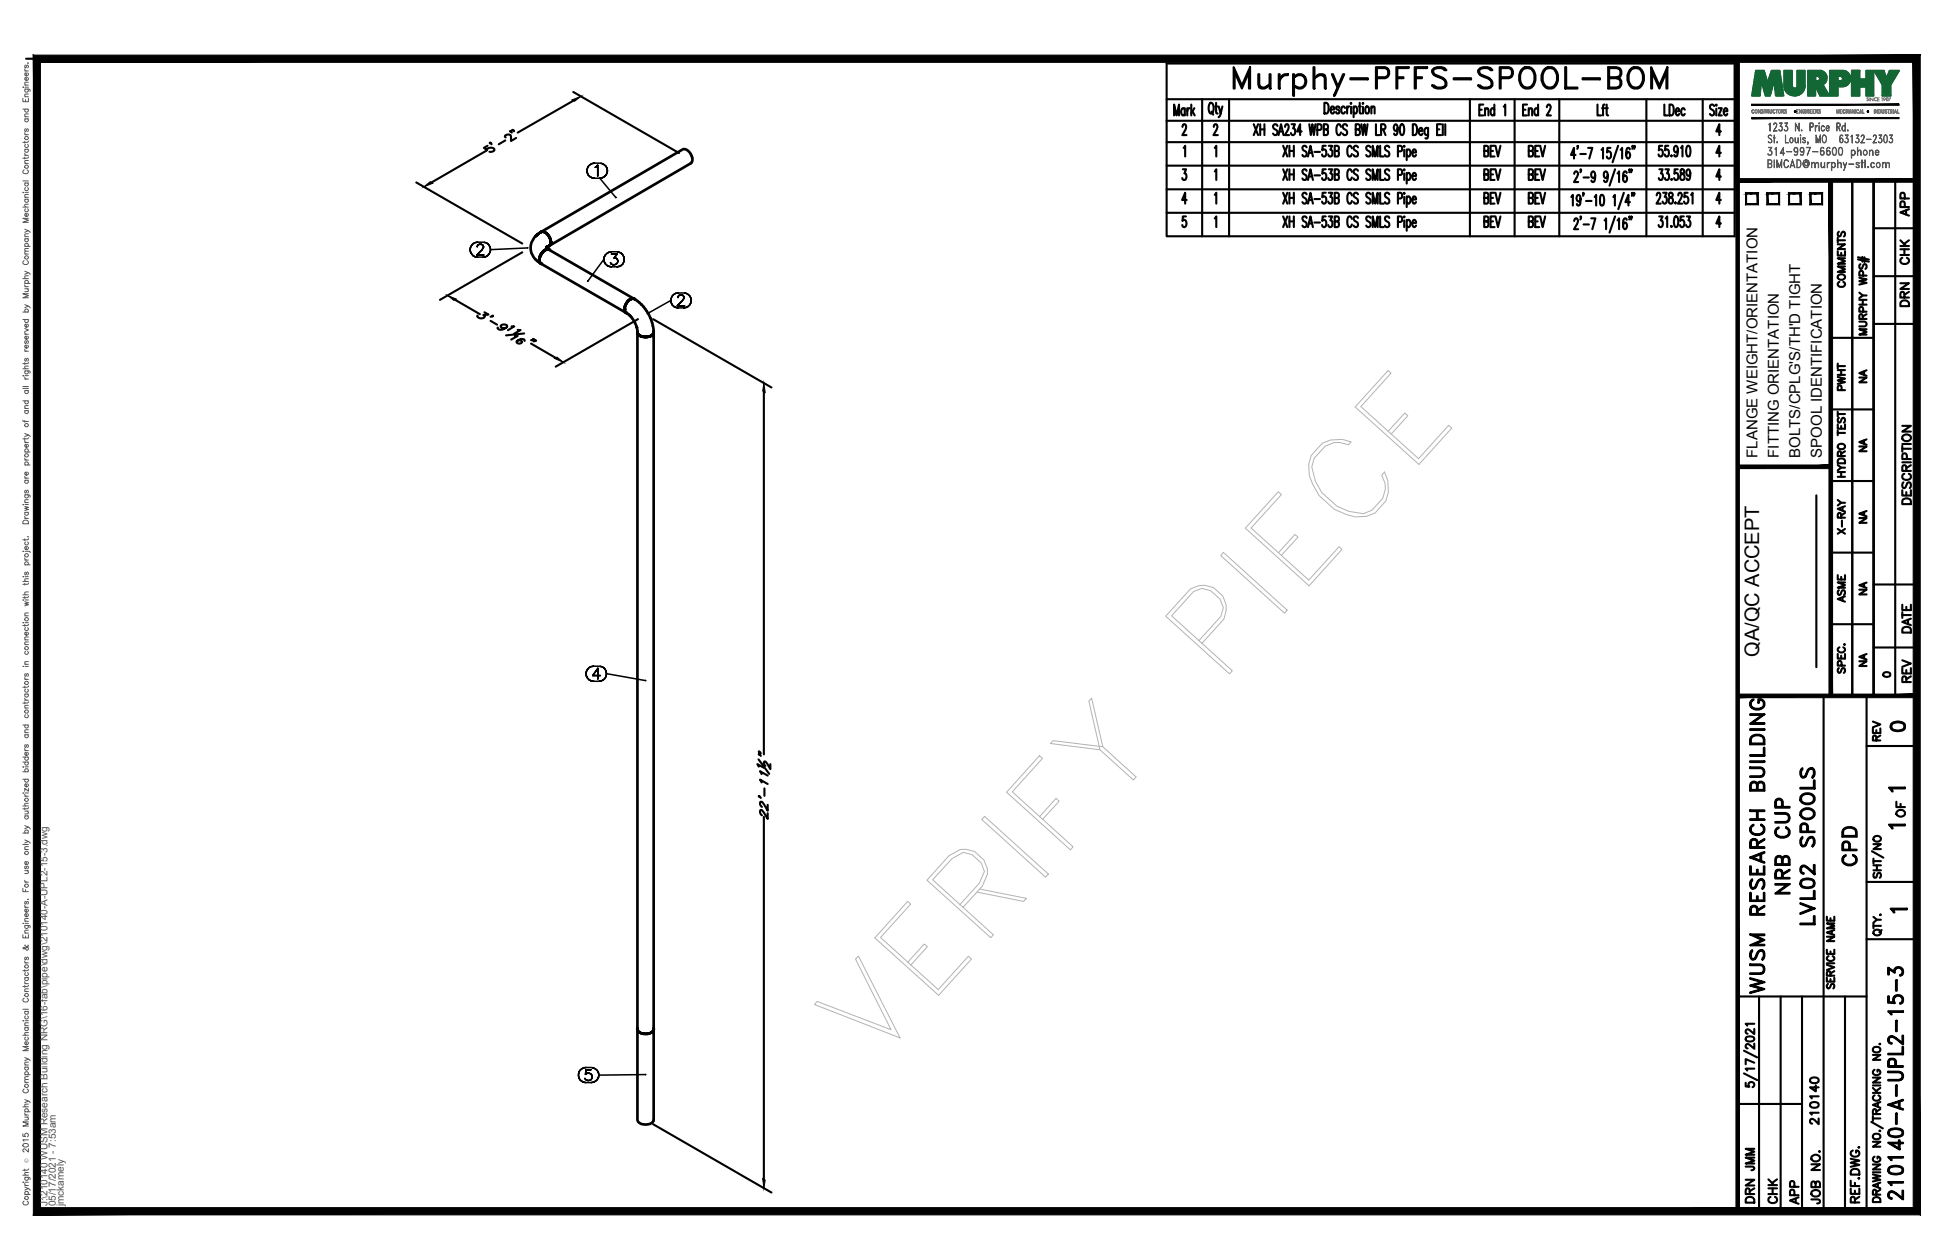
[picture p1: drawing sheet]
<svg xmlns="http://www.w3.org/2000/svg" width="432mm" height="279mm" viewBox="0 0 432 279" stroke-linecap="round" stroke-linejoin="round" font-family="sans-serif">
<defs><g id="words">
<text font-size="10.6" x="272.3" y="22.6">Murphy-PFFS-SPOOL-BOM</text>
<g font-size="6.6">
<text x="412.4" y="193" transform="rotate(-90 412.4 193)">CPD</text>
<text x="397.6" y="199.3" transform="rotate(-90 397.6 199.3)">NRB CUP</text>
<text x="403.2" y="206" transform="rotate(-90 403.2 206)">LVL02 SPOOLS</text>
<text x="391.9" y="221.5" transform="rotate(-90 391.9 221.5)">WUSM RESEARCH BUILDING</text>
<text x="422.6" y="267.1" transform="rotate(-90 422.6 267.1)">210140-A-UPL2-15-3</text>
</g>
<g font-size="5.3">
<text x="417.7" y="163.3">0</text>
<text x="389.8" y="260.7" transform="rotate(-90 389.8 260.7)">JMM</text>
<text x="389.8" y="267.8" transform="rotate(-90 389.8 267.8)">DRN</text>
<text x="399.7" y="268.1" transform="rotate(-90 399.7 268.1)">APP</text>
</g>
<g font-size="4.9">
<text x="424" y="49" transform="rotate(-90 424 49)">APP</text>
<text x="424" y="59.6" transform="rotate(-90 424 59.6)">CHK</text>
<text x="409.9" y="64.9" transform="rotate(-90 409.9 64.9)">COMMENTS</text>
<text x="424" y="69.1" transform="rotate(-90 424 69.1)">DRN</text>
<text x="409.9" y="87.8" transform="rotate(-90 409.9 87.8)">PWHT</text>
<text x="424.4" y="112.9" transform="rotate(-90 424.4 112.9)">DESCRIPTION</text>
<text x="409.9" y="119.6" transform="rotate(-90 409.9 119.6)">X-RAY</text>
<text x="409.9" y="134.8" transform="rotate(-90 409.9 134.8)">ASME</text>
<text x="424.4" y="141.5" transform="rotate(-90 424.4 141.5)">DATE</text>
<text x="424.4" y="152.4" transform="rotate(-90 424.4 152.4)">REV</text>
<text x="417.7" y="165.5" transform="rotate(-90 417.7 165.5)">REV</text>
<text x="423" y="182.4" transform="rotate(-90 423 182.4)">OF</text>
<text x="403.9" y="250.5" transform="rotate(-90 403.9 250.5)">210140</text>
<text x="394.8" y="268.1" transform="rotate(-90 394.8 268.1)">CHK</text>
<text x="404.3" y="268.1" transform="rotate(-90 404.3 268.1)">JOB NO.</text>
</g>
<g font-size="4.4">
<text x="414.5" y="86.1" transform="rotate(-90 414.5 86.1)">NA</text>
<text x="414.5" y="101.2" transform="rotate(-90 414.5 101.2)">NA</text>
<text x="414.5" y="117.1" transform="rotate(-90 414.5 117.1)">NA</text>
<text x="414.5" y="133" transform="rotate(-90 414.5 133)">NA</text>
<text x="389.9" y="145.7" transform="rotate(-90 389.9 145.7)">QA/QC ACCEPT</text>
<text x="414.5" y="148.9" transform="rotate(-90 414.5 148.9)">NA</text>
</g>
<text font-size="4" x="416.3" y="151.3">0</text>
<g font-size="3.5">
<text x="417.3" y="176.7">1</text>
<text x="417.3" y="184.9">1</text>
<text x="417.7" y="203.6">1</text>
</g>
<g font-size="3.3">
<text x="389.5" y="101.5" transform="rotate(-90 389.5 101.5)">FLANGE WEIGHT/ORIENTATION</text>
<text x="394.3" y="101.5" transform="rotate(-90 394.3 101.5)">FITTING ORIENTATION</text>
<text x="399.1" y="101.5" transform="rotate(-90 399.1 101.5)">BOLTS/CPLG'S/TH'D TIGHT</text>
<text x="403.8" y="101.5" transform="rotate(-90 403.8 101.5)">SPOOL IDENTIFICATION</text>
</g>
<g font-size="2.2" fill="#545454">
<text x="10.5" y="267.5" transform="rotate(-90 10.5 267.5)">J:\210140 WUSM Research Building NRG\16-fab\pipe\dwg\210140-A-UPL2-15-3.dwg</text>
<text x="12.4" y="267.5" transform="rotate(-90 12.4 267.5)">05/17/2021 - 7:53am</text>
<text x="14.1" y="267.4" transform="rotate(-90 14.1 267.4)">jmckamely</text>
</g>
<text font-size="1.3" fill="#545454" x="6.3" y="257.9" transform="rotate(-90 6.3 257.9)">Ó</text>
</g></defs>
<!-- layer: HP-CPD-WELD -->
<g fill="none" stroke="#000" stroke-width=".59">
<path d="M118.7 52.4a3.7 3.7 0 0 0 1 5.9M118.9 52.2l-.2 .2 .2-.2M119.3 51.9l-.4 .3 1-.7h-.1a1.62 1.62 0 0 1 2.1 1.4 1.12 1.12 0 0 1-.3 1.7l-.2 .2 .2-.2M119.6 57.7h.1M119.6 57.3v.7M119.6 58l.1 .3M119.7 56.8a1.68 1.68 0 0 0 0 1.5M119.7 58.3l.2 .1-.2-.1M119.7 58.3l.3 .2M119.7 58.3l19.1 11.1-.2-.2M119.8 51.5l.1-.1-.2 .1M119.9 51.4l31.4-18.3a2.08 2.08 0 0 1 2.2 2.3l-.4 .8-31.4 18.3 .2-.2"/>
<path d="M120 56.4l-.4 .9M120 58.5h.1M120.2 56l-.5 .8a1.68 1.68 0 0 0 0 1.5M120.2 56l.3-.3-.3 .3M120.2 51.3l.6 .2zM120.2 56l-.5 .8M120.5 55.7l.6-.4zM120.8 51.5h.1M120.8 55.4l-.6 .6-.5 .8M120.8 51.5l.7 .6 .4 .8-.4-.8zM120.8 55.5l.4-.2 .5 .1 18.9 10.9M120.8 55.4h.1"/>
<path d="M120.8 55.5l-.6 .5M121.1 54.8l.1 .1zM121.1 55.3l-.3 .2M121.2 54.9l.1-.1-.1 .1-.1-.1 .3 .3M121.4 54.7l-.2 .2M121.4 55.3l.3 .1-.4-.3 .2 .2M121.4 55.3l.3 .1-.6-.1M121.4 55.3h-.3M121.4 55.3l.3 .1M121.4 55.3l-.6 .1M121.6 54.6l-.2 .2M121.6 54.6h.1z"/>
<path d="M121.7 55.4h.1M121.9 52.9l.2 .4M122.1 53.3l-.2 1M122.1 53.7h.1M138.4 68.6h.1M138.4 68.5l.1 .4M138.4 68.6l.1 .3M138.5 68.9l.3 .5zM138.5 68.1l-.1 .4M138.5 68.2v.4M138.8 67.3l-.3 .8M138.8 67.3l-.3 .9"/>
<path d="M138.8 69.4l.2 .1M138.9 69.4h.1M139.1 66.9l-.3 .4a1.54 1.54 0 0 0 .7 2.5 6.5 6.5 0 0 1 1.7 2.9v-.2M139.1 66.9l-.3 .4M139.4 66.6l-.6 .7M139.7 66.4l-.4 .2M139.7 66.4l-.6 .5M140 66.2l-.7 .4M140 66.2l.6 .1-.2-.1M140 66.2h.4M140.3 66.2l.4 .2M140.4 66.2a9.1 9.1 0 0 1 4.5 7.2v155"/>
<path d="M140.4 66.2l-.7 .2M140.6 66.3l.1 .1-.1-.1M140.6 66.3h.1M141.2 72.6l.1 .9M141.3 73.5v.2M141.3 73.5v154.9M141.3 74v-.3l.1 .3M141.5 74.2l.3 .3M141.5 74.2l-.2-.6 .1 .3 .4 .5M141.8 74.5l.4 .1-.4-.1M141.8 74.4l.4 .2M141.8 74.4h.1"/>
<path d="M142.2 74.6l.9 .1zM142.2 74.6l.9 .1M143.1 74.7l.9-.1zM143.6 74.7h-.5M144 74.6l.4-.1zM144.3 74.4h.1M144.3 74.4l-1.2 .3M144.6 74.2l.3-.5-.2 .5-.4 .3M144.9 73.6v-.1a.81 .81 0 0 1-.6 .9M141.3 227.9v.6M141.3 228.5v19.9a2.06 2.06 0 0 0 3 .7l.6-.7v-19.9M141.3 228v.2"/>
<path d="M141.3 228.2l.1 .3M141.3 228.5l.9 .6-.4-.1M141.8 228.9h.1M142.2 229.1l.9 .2zM143.1 229.3l.9-.2zM144.3 229l-.3 .1 .4-.1M144.4 228.9h.1M144.9 228.2l-.3 .6-.3 .2M144.9 227.9v.6l-.5 .5"/>
</g>
<g fill="#000">
<circle cx="119.9" cy="58.4" r=".3"/>
<circle cx="121.2" cy="54.9" r=".3"/>
<circle cx="121.7" cy="55.4" r=".3"/>
<circle cx="122.1" cy="53.7" r=".3"/>
<circle cx="138.5" cy="68.6" r=".3"/>
<circle cx="139.7" cy="66.4" r=".3"/>
</g>
<g fill="none" stroke="#000" stroke-width=".34">
<path d="M130.1 37.9l.1 .5-.1-.5M130.2 37.3l-.1 .6 .1-.6M130.2 38.4l.2 .4-.2-.4M130.4 36.9l-.2 .4 .2-.4M130.4 38.8l.4 .4-.4-.4M130.8 36.5l-.4 .4 .4-.4M130.8 39.2l.5 .2-.5-.2M131.3 36.3l-.5 .2 .5-.2M131.3 39.4l.5 .1-.5-.1M131.8 36.2l-.5 .1 .5-.1M131.8 39.5h1.2M131.8 36.2h1.2"/>
<path d="M131.9 37.1l.3-.1-.3 .1M132.2 37l.3-.4-.3 .4M132.5 36.6v2.5v-2.5M133 39.5l.5-.1-.5 .1M133 39.5l3.5 4.3M133.5 36.3l-.5-.1 .5 .1M133.5 39.4l.4-.2-.4 .2M133.9 36.5l-.4-.2 .4 .2M133.9 39.2l.4-.4-.4 .4M134.3 36.9l-.4-.4 .4 .4M134.3 38.8l.3-.4-.3 .4M134.6 37.3l-.3-.4 .3 .4"/>
<path d="M134.6 38.4v-.5v.5M134.6 37.9v-.6v.6M104.2 55.4l.1 .5-.1-.5M104.3 54.8l-.1 .6 .1-.6M104.3 55.9l.2 .4-.2-.4M104.5 54.4l-.2 .4 .2-.4M104.5 56.3l.4 .4-.4-.4M104.9 54l-.4 .4 .4-.4M104.9 56.7l.5 .3-.5-.3M105.4 53.8l-.5 .2 .5-.2M105.4 57h.5h-.5M105.7 56.5h1.6h-1.6"/>
<path d="M105.8 54.7h.1M105.8 54.6l.1-.2-.1 .2M105.9 53.7l-.5 .1 .5-.1M105.9 57h1.2M105.9 53.7h1.2M105.9 54.4l.1-.1-.1 .1M106 54.3l.2-.1-.2 .1M106.2 54.2h.5h-.5M106.7 54.2l.2 .1-.2-.1M106.8 55.4l-1.1 1.1 1.1-1.1M106.9 54.3l.1 .1-.1-.1M107 55.1l-.2 .3 .2-.3"/>
<path d="M107 54.4l.2 .2-.2-.2M107.1 57h.5h-.5M107.2 54.8l-.2 .3 .2-.3M107.2 54.6v.2v-.2M107.6 53.8l-.5-.1 .5 .1M107.6 57l.5-.3-.5 .3M108.1 54l-.5-.2 .5 .2M108.1 56.7l.3-.4-.3 .4M108.4 54.4l-.3-.4 .3 .4M108.4 56.3l.3-.4-.3 .4M108.7 54.8l-.3-.4 .3 .4M108.7 55.9v-.5v.5"/>
<path d="M108.7 55.4v-.6v.6M117 54.9h.1M117 55l-8.3 .4M119.5 57.6l-.3 .2M119.6 57.6l-.2 .3M133.8 57.5l.1 .5-.1-.5M133.8 57.5l-3.6 4.9 .1-.1M133.9 57l-.1 .5 .1-.5M133.9 58l.3 .5-.3-.5M134.2 56.5l-.3 .5 .3-.5M134.2 58.5l.4 .4-.4-.4M134.6 56.2l-.4 .3 .4-.3"/>
<path d="M134.6 58.9l.4 .2-.4-.2M135 55.9l-.4 .3 .4-.3M135 59.1l.5 .1-.5-.1M135.3 58.2l.2 .4zM135.5 55.8l-.5 .1 .5-.1M135.5 56.3h1.3h-1.3M135.5 58.6l.8 .1zM135.5 59.2h1.2M135.5 55.8h1.2M136.1 57.2h.4h-.4M136.5 43.8h.1M136.5 57.2l.2 .1-.2-.1"/>
<path d="M136.6 58.6l-.3 .1 .3-.1M136.7 57.3l.1 .1-.1-.1M136.7 59.2l.5-.1-.5 .1M136.8 56.3l-.7 .9 .7-.9M136.8 58.4l-.2 .2 .2-.2M136.8 57.4l.1 .4-.1-.4M136.9 57.8l-.1 .6zM137.2 55.9l-.5-.1 .5 .1M137.2 59.1l.5-.2-.5 .2M137.7 56.2l-.5-.3 .5 .3M137.7 58.9l.4-.4-.4 .4M138.1 56.5l-.4-.3 .4 .3"/>
<path d="M138.1 58.5l.2-.5-.2 .5M138.3 57l-.2-.5 .2 .5M138.3 58l.1-.5-.1 .5M138.4 57.5l-.1-.5 .1 .5M144.6 74.5h-.3l.3 .2M148.7 66.6l.1 .5-.1-.5M148.7 66.6l-5.3 3M148.8 66.1l-.1 .5 .1-.5M148.8 67.1l.2 .5-.2-.5M149 65.6l-.2 .5 .2-.5M149 67.6l.4 .4-.4-.4M149.4 65.3l-.4 .3 .4-.3"/>
<path d="M149.4 68l.4 .2-.4-.2M149.8 65l-.4 .3 .4-.3M149.8 68.2l.6 .1-.6-.1M150.1 67.8h1.7h-1.7M150.3 66h.1M150.3 65.9l.1-.3-.1 .3M150.4 65h-.6h.6M150.4 68.3h1.1M150.4 65h1.1M150.4 65.6l.1-.1-.1 .1M150.5 65.5l.2-.1-.2 .1M150.7 65.4h.5h-.5"/>
<path d="M151.2 65.4l.2 .1-.2-.1M151.3 66.7l-1.2 1.1 1.2-1.1M151.4 65.5l.1 .1-.1-.1M151.5 66.3l-.2 .4 .2-.4M151.5 65.6l.1 .3-.1-.3M151.5 68.3l.5-.1-.5 .1M151.6 66.1l-.1 .2 .1-.2M151.6 65.9v.2v-.2M152 65h-.5h.5M152 68.2l.5-.2-.5 .2M152.5 65.3l-.5-.3 .5 .3M152.5 68l.4-.4-.4 .4"/>
<path d="M152.9 65.6l-.4-.3 .4 .3M152.9 67.6l.2-.5-.2 .5M153.1 66.1l-.2-.5 .2 .5M153.1 67.1l.1-.5-.1 .5M153.2 66.6l-.1-.5 .1 .5M129.9 149.4l.1 .5-.1-.5M130 148.9l-.1 .5 .1-.5M130 149.9l.2 .5-.2-.5M130.2 148.4l-.2 .5 .2-.5M130.2 150.4l.4 .3-.4-.3M130.6 148l-.4 .4 .4-.4M130.6 150.7l.4 .3-.4-.3"/>
<path d="M131 147.8l-.4 .2 .4-.2M131 151l.6 .1-.6-.1M131.4 149.8h1.7h-1.7M131.6 147.7l-.6 .1 .6-.1M131.6 151.1h1.2M131.6 147.7h1.2M132.5 148.2l-1.1 1.6 1.1-1.6M132.5 148.2v2.4v-2.4M132.8 151.1l.5-.1-.5 .1M133.3 147.8l-.5-.1 .5 .1M133.3 151l.5-.3-.5 .3M133.8 148l-.5-.2 .5 .2"/>
<path d="M133.8 150.7l.3-.3-.3 .3M134.1 148.4l-.3-.4 .3 .4M134.1 150.4l.3-.5-.3 .5M134.4 148.9l-.3-.5 .3 .5M134.4 149.9v-.5v.5M134.4 149.4v-.5v.5l8.6 1.5M128.2 238.4l.1 .5-.1-.5M128.3 237.9l-.1 .5 .1-.5M128.3 238.9l.2 .5-.2-.5M128.5 237.4l-.2 .5 .2-.5M128.5 239.4l.4 .3-.4-.3M128.9 237.1l-.4 .3 .4-.3"/>
<path d="M128.9 239.7l.5 .3-.5-.3M129.4 236.8l-.5 .3 .5-.3M129.4 240l.5 .1-.5-.1M129.8 239.3l-.1-.2 .1 .2M129.8 238.2l.1-.1-.1 .1M129.9 236.7l-.5 .1 .5-.1M129.9 236.7h1.1M129.9 237.2l-.1 1 .1-1M129.9 239.5l-.1-.2 .1 .2M129.9 238.1l.3-.1-.3 .1M130.2 239.6l-.3-.1 .3 .1M130.2 238h.4h-.4"/>
<path d="M130.6 239.6h-.4h.4M130.6 238l.3 .1-.3-.1M130.9 239.5l-.3 .1 .3-.1M130.9 238.1l.2 .2-.2-.2M131 237.2h-1.1h1.1M131.1 239.3l-.2 .2 .2-.2M131.1 238.3l.2 .4-.2-.4M131.3 238.7l-.2 .6zM131.6 236.8l-.6-.1 .6 .1M131.6 240l.4-.3-.4 .3M132 237.1l-.4-.3 .4 .3M132 239.7l.4-.3-.4 .3"/>
<path d="M132.4 237.4l-.4-.3 .4 .3M132.4 239.4l.3-.5-.3 .5M132.7 237.9l-.3-.5 .3 .5M132.7 238.9v-.5v.5M143 238.3l-10.3 .1v-.5v.5M129.9 240.1h1.1M131 240.1l.6-.1-.6 .1"/>
</g>
<!-- layer: PS-BDR -->
<g fill="#000" stroke="#000" stroke-width=".22">
<path d="M388.3 26.1v.2l32.6-.2zM388.3 26.3l32.6-.2v.2z"/>
<path d="M388.3 23.1v.3l32.6-.3zM388.3 23.4l32.6-.3v.3z"/>
<path d="M7.4 12.2v257.2l1.6-1.6zM7.4 12.2l1.6 1.6v254zM7.4 12.2l1.6 1.6 416.6-1.6zM9 13.8l416.6-1.6-1.5 1.6zM425.6 12.2l-1.5 1.6 1.5 255.6zM424.1 13.8l1.5 255.6-1.5-1.6zM7.4 269.4h418.2l-1.5-1.6zM9 267.8h415.1l-416.7 1.6z"/>
</g>
<!-- layer: PS-BDR-T -->
<g fill="none" stroke="#000" stroke-width=".47">
<path d="M415.3 40v114.3h-4.7v-114.2v114.2h-4.8v-114.2M387 42.9h2.6v2.4h-2.6zM391.8 42.9h2.6v2.4h-2.6zM396.6 42.9h2.5v2.4h-2.5zM401.3 42.9h2.6v2.4h-2.6zM411.8 57.5l2.5 .5M411.8 57.1l2.5 .5M412.4 58.6a.59 .59 0 0 0-.3 .5 .59 .59 0 0 0 .4 .5l.3-.1 .3-.8 .4-.1a.64 .64 0 0 1 0 1M412.8 57v1M413.3 57.1v1M405.8 74.9h9.5M412.1 71.3l1.4 .1a.52 .52 0 0 1 .2 .6 .52 .52 0 0 1-.4 .4h-1.2"/>
<path d="M412.1 61.6l1.7 .4-1.7 .3 1.7 .4-1.7 .4M412.1 67.5h1.7M412.1 66.5h1.7M412.1 64.9l.8 .6M412.9 70.7l-.1-.9-.4-.1-.3 .3v.7h1.7M412.9 66.5v1M413 69.1l-.1-.9-.5-.1-.3 .3v.7h1.7M413 61.1l-.1-.9-.5-.1-.3 .3v.7h1.7M413.8 73h-1.7l1.7 .6-1.7 .6h1.7M413.8 65.5h-.9l-.8 .6M413.8 69.7l-.9 .5M405.8 90.8h9.5"/>
<path d="M407.4 94.1v1h1.6v-1M407.4 96h1.6M407.4 91.3v1.1M407.4 95.4v1.1M407.4 91.8h1.6M407.4 98.7a.79 .79 0 0 1 1-.3 .79 .79 0 0 1 .5 .9 .78 .78 0 0 1-1 .3 .78 .78 0 0 1-.5-.9zM407.6 92.7a.59 .59 0 0 0-.3 .5 .59 .59 0 0 0 .4 .5l.3-.1 .3-.8 .4-.1a.65 .65 0 0 1 0 1M408.1 94.5v.6M402.6 109.8v38.1M405.8 106.7h9.5M407.4 105.7h1.6M407.4 104.7h1.6"/>
<path d="M407.4 103.1l.7 .6M407.4 102a.9 .9 0 0 1 1.6 .2v.5h-1.6zM408.1 101.1l-.1-.9-.3-.1-.3 .3v.7h1.6M408.1 104.7v1M409 103.7h-.9l-.7 .6M409 100.1l-.9 .5M405.8 122.5h9.5M405.8 138.4h9.5M407.4 145v1h1.6v-1M407.6 148.2a.59 .59 0 0 0-.3 .5 .59 .59 0 0 0 .4 .5l.3-.2 .3-.7 .4-.1a.65 .65 0 0 1 0 1M407.7 143.5a.59 .59 0 0 0-.3 .7 .59 .59 0 0 0 .6 .5h.4a.59 .59 0 0 0 .6-.5 .59 .59 0 0 0-.4-.7M408.1 145.4v.6"/>
<path d="M408.2 147.6l-.1-.9-.4-.2-.3 .4v.7h1.6M408.8 142.9h.2z"/>
</g>
<!-- layer: PS-DIM -->
<path d="M5.8 13h419" fill="none" stroke="#000" stroke-width=".47"/>
<!-- layer: 0 -->
<g fill="none" stroke="#000" stroke-width=".47">
<path d="M415.3 40v114.3M420.1 40v114.3M415.3 50.6h9.5M415.3 61.2h9.5M415.3 71.8h9.5M415.3 129.6h9.5M415.3 143.6h9.5M386.6 238l2.9 1.5M386.6 233l2.9 1.5M387 230l.8-.2a.85 .85 0 0 1 1.1 .6 1.14 1.14 0 0 1-1.9 0zM388.9 237h-1.9l.3 .4M388.9 235.7l-1.9-.8v1.1"/>
<path d="M388.9 231.4v1.2l-1-.8-.6-.3-.3 .2v.5l.4 .3M388.9 228.2v1.1l-1-.8-.6-.3-.3 .2v.5l.4 .3M388.9 227h-1.9l.3 .4M387 240.1v.8l.8 .1a.62 .62 0 0 1 0-.9 .62 .62 0 0 1 .9 .1 .62 .62 0 0 1-.2 .9"/>
</g>
<g fill="#000" stroke="#000" stroke-width=".22">
<path d="M384.8 13l.8 255.6v-255.6zM384.8 13l.8 255.6h-.8z"/>
<path d="M385.2 39.6v.8l39.6-.8zM385.2 40.4l39.6-.8v.8z"/>
<path d="M424.5 40l.8 114.3v-114.3zM424.5 40l.8 114.3h-.8z"/>
<path d="M385.2 153.9v.8l39.6-.8zM385.2 154.7l39.6-.8v.8z"/>
</g>
<!-- layer: PS-LOGO -->
<g fill="none" stroke="#545454" stroke-width=".22">
<path d="M5.1 19.3h.1zM5.5 19.8h.9l.2 .1v.4M5.5 15.3v.3l.3 .1M5.5 18.9h.8M5.5 15.7h.8M5.5 19.3h.8M5.7 19.8a.38 .38 0 0 0-.1 .5 .38 .38 0 0 0 .6 0 .38 .38 0 0 0-.1-.5M5.7 14.4l-.2 .3v.3h.3l.1-.4 .2-.2 .2 .3-.2 .4M6.1 17.2a.38 .38 0 0 1 .1 .5 .38 .38 0 0 1-.6 0 .38 .38 0 0 1 .1-.5h.1v.7M6.1 16.2a.38 .38 0 0 1 .1 .5 .38 .38 0 0 1-.6 0 .38 .38 0 0 1 .1-.5h.1v.6M6.2 13.9v.1zM6.3 18.2l-.8 .1v.3l.2 .3"/>
<path d="M5.1 21.8v.7h1.2v-.7M5.1 24.2h1.2M5.4 37.7a.43 .43 0 0 0-.3 .5 .43 .43 0 0 0 .4 .3h.3a.43 .43 0 0 0 .5-.3 .43 .43 0 0 0-.3-.5M5.5 34v.3l.3 .1M5.5 29.4v.3l.3 .2M5.5 31.3v.4M5.5 34.8v.4M5.5 36.2h.8M5.5 34.4h.8M5.5 33.1h.8M5.5 29.9h.8M5.5 26.4h.8"/>
<path d="M5.5 25.9h.8M5.5 21.4h.8M5.7 33.1a.38 .38 0 0 0-.1 .5 .38 .38 0 0 0 .6 0 .38 .38 0 0 0-.1-.5M5.7 32a.4 .4 0 0 0-.1 .6 .4 .4 0 0 0 .6 0 .4 .4 0 0 0-.1-.6M5.7 28.6l-.2 .2v.3h.3l.1-.4 .2-.1 .2 .2-.2 .4M5.7 26.4a.38 .38 0 0 0-.1 .5 .38 .38 0 0 0 .6 0 .38 .38 0 0 0-.1-.5M5.7 24.2a.38 .38 0 0 0-.1 .6 .38 .38 0 0 0 .6 0 .38 .38 0 0 0-.1-.6M5.7 22.1v.4M6.3 35.6h-.8v.3l.2 .3M6.3 34.8l-.3 .3h-.9M6.3 31.3l-.3 .3h-.9M6.3 25.3h-.8v.3l.2 .3"/>
<path d="M6.3 20.9h-.8v.3l.2 .2M391.9 34.2l.2 .2M392 36.3l.6-.1v-.6l-.6-.1v1.6l.6-.1v-.6h-.6M392.1 30a.44 .44 0 0 1 .7 .2 .38 .38 0 0 0-.6-.2 .38 .38 0 0 0-.1 .5l.4 .3a.46 .46 0 0 1 .2 .7 .46 .46 0 0 1-.7-.1 .41 .41 0 0 0 .6 .1 .41 .41 0 0 0 0-.6l-.6-.4zM392.3 33.3a.53 .53 0 0 1 .5 .8 .53 .53 0 0 1-.9 0 .47 .47 0 0 0 .7 .2l.2-.3M392.4 27.2l-.1 1.9v-1.7l-.2 .2zM392.4 36.3l.3 .1v.6l-.8 .2v-1.8l.8 .2v.6l-.3 .2M392.5 33.4a.51 .51 0 0 1 .3 .5 .51 .51 0 0 1-.3 .5M392.7 32.8l-.7-.1h.8l-.5 .7M392.7 32.7l-.5 .7 .4 .1 .2 .3M393.1 30.5l.4 .1zM393.1 29l.8 .1h-.8l.7-1.3-.2-.5h-.2l-.3 .4 .1-.3a.39 .39 0 0 1 .6 0 .39 .39 0 0 1 0 .5l-.7 1.2"/>
<path d="M393.3 35.4v1.8zM393.3 29.9v1.8zM393.4 33l.4-.3v1.7l-.1-1.6zM393.9 35.4l.5 1.5 .6-1.5v1.8l-.1-1.4-.5 1.4-.5-1.4v1.4zM393.9 31.4l.1 .3zM393.9 31.5l.1 .1zM394.4 28.8l.1 .2M394.7 27.9a.55 .55 0 0 1 .4 .7 .55 .55 0 0 1-.7 .4l-.1-.3 .4 .3 .3-.4M394.7 33.9l.9 .1h-1l.7-1.3v1.7v-1.5l-.6 1.1M394.8 28l.2 .5-.2 .5M395 27.3l-.6-.1h.6l-.3 .8M395 27.2l-.4 .8 .4 .1v.3"/>
<path d="M395.5 28.8l.2 .2M395.7 35.5a.47 .47 0 0 1 .7 .3l-.3-.3h-.3a1.08 1.08 0 0 0 0 1.6h.3l.3-.3a.44 .44 0 0 1-.4 .4 .44 .44 0 0 1-.5-.4l-.1-.7zM395.8 29.9v1.7l.7 .1h-.7zM395.8 27.9a.55 .55 0 0 1 .5 .7 .55 .55 0 0 1-.7 .4l-.1-.3 .4 .3 .4-.4M396 28l.3 .5-.3 .5M396 33.6l1.2 .1zM396.2 27.3l-.6-.1h.7l-.5 .8M396.2 27.2l-.4 .8 .3 .1 .2 .3M396.9 30.6a.57 .57 0 0 1 .7 .4 .57 .57 0 0 1-.4 .7l-.3-.1-.2-.4zM396.9 36.8h.8M397 30.6a.52 .52 0 0 1 .4 .5 .52 .52 0 0 1-.4 .5l-.2-.4zM397 36.7h.7"/>
<path d="M397.3 35.4l.6 1.8-.6-1.5-.5 1.5zM397.7 33.3l.3 .4 .3-.1 .2-.3M397.7 33.1l.3-.3h.3l.2 .3M397.8 34.3h.5M397.9 30.5l.1 1 .3 .1 .3-.2-.3 .3-.3-.1-.1-.2zM398 27.2l.8 1.6v-1.6v1.9l-.8-1.6v1.6zM398 32.8l-.3 .4 .3 .5M398.2 32.8a1.22 1.22 0 0 1 .1 1.6M398.3 35.4h.5a1.05 1.05 0 0 1 0 1.8h-.5zM398.3 35.5a.84 .84 0 0 1 .9 .5 .84 .84 0 0 1-.2 .9l-.7 .2zM398.5 33.5l-.2 .2a.49 .49 0 0 1-.6-.2 .49 .49 0 0 1 .1-.6 .49 .49 0 0 1 .7 0v.4a.81 .81 0 0 1-.5 1.1l-.3-.2 .1 .2M398.5 33.3l-.3 .4"/>
<path d="M398.6 30.5v1.2zM399 30l.1-.1v.3zM399.1 33.3l.3 .4 .3-.1 .1-.3M399.1 33.1l.3-.3h.3l.1 .3M399.1 30h.1M399.1 30.5v1.2zM399.1 34.3h.6M399.4 28.8v.3l-.1-.1zM399.4 28.9h.1M399.4 32.8a.51 .51 0 0 0-.3 .4 .51 .51 0 0 0 .3 .5M399.5 32.8a1.22 1.22 0 0 1 .1 1.6M399.6 31.5h.6"/>
<path d="M399.6 30.8l.6 .6-.2 .3-.4-.1v-.2l.1 .2M399.6 30.7h.6M399.7 30.6v.3M399.8 33.5l-.1 .2a.5 .5 0 0 1-.7-.5 .5 .5 0 0 1 .7-.4l.2 .5a.83 .83 0 0 1-.5 1.1l-.3-.2 .1 .2M399.8 33.3l-.3 .4M399.9 35.6a.74 .74 0 0 1 1 .2 .74 .74 0 0 1-.1 1l-.1-1 .1 .9a.68 .68 0 0 0-.3-1.2 .68 .68 0 0 0-.8 .9 .66 .66 0 0 0 .4 .7 .66 .66 0 0 0 .7-.2 .7 .7 0 0 1-.9 .1 .7 .7 0 0 1-.2-.8zM400 36l.2-.2 .4 .1 .1 .2-.5-.2-.2 .3 .1 .4 .4 .1 .2-.2-.1 .2-.4 .1-.2-.2zM400.1 30.6l.1 .2-.2-.3-.4 .1v.2l.6 .5M400.1 31.2v.4M400.7 31.5h.1M400.8 31.9l-.1-.5 .1 .4-.2 .2M400.8 31.7v.1"/>
<path d="M401.3 28.1l.6-.1v-.6l-.6-.1-.1 1.8v-1.9h.5l.2 .4v.4l-.2 .2h-.4M401.3 32.7l-.7 1.7 .7-1.7h-.9l.9 .1M401.6 36v1.2zM401.8 33.6l1.2 .1zM401.8 36.1h.5l.1 1.1-.2-1-.3-.1-.3 .3zM402.4 27.8v1.3zM402.5 29.9l.5 1.5 .5-1.5v1.8l-.1-1.4-.4 1.4-.4-1.4-.1 1.4zM402.6 36.1h.4l.1 1.1-.1-1-.3-.1-.3 .3zM402.6 27.9l.3-.1-.3 .2-.2 .4zM403.2 27.2l.1 .1v.2zM403.2 27.3h.1M403.2 27.8l.1 1.3z"/>
<path d="M403.5 34l.4 .4 .3-.1 .1-.3M403.5 33.8l.4-.4 .3 .1 .1 .3M403.6 36l.2 1 .3 .1 .3-.2-.3 .3-.4-.1zM403.7 32.8h.5M403.8 32.8l-.2 .2a1.17 1.17 0 0 0 .2 1.4M403.8 27.9l.4-.1 .2 .4-.2-.3a.54 .54 0 0 0-.4 .6 .54 .54 0 0 0 .4 .5l.2-.3-.2 .4h-.2l-.3-.5zM403.8 33.4l-.3 .5M404.1 33.4l.2 .5-.2 .5M404.1 30l.2-.1a.95 .95 0 0 1 .6 .9 .95 .95 0 0 1-.6 .9 1.24 1.24 0 0 1-.2-1.7zM404.1 30.1l.2-.1a.87 .87 0 0 1 .5 .8 .87 .87 0 0 1-.5 .8 1.19 1.19 0 0 1-.2-1.5zM404.2 32.8l.1 .1-.4-.2a1.42 1.42 0 0 0-.2 1.7 .49 .49 0 0 0 .6-.2 .49 .49 0 0 0-.1-.7 .49 .49 0 0 0-.7 .1M404.4 36l.1 1.2z"/>
<path d="M404.8 28.4h.6l-.2-.5a.54 .54 0 0 0-.4 .6 .54 .54 0 0 0 .4 .5l.2-.3-.2 .4a.63 .63 0 0 1-.4-.6 .63 .63 0 0 1 .4-.7l.3 .7h-.7M404.9 34l.3 .4 .3-.1 .2-.3M404.9 33.8l.3-.4 .3 .1 .2 .3M405 36l.1 1.2zM405.1 32.8h.5M405.1 32.8l-.1 .2a1.17 1.17 0 0 0 .2 1.4M405.2 33.4l-.3 .5M405.3 36.1l.3-.1-.5 .5zM405.4 33.4l.3 .5-.3 .5M405.5 32.8l.2 .1a.36 .36 0 0 0-.6-.1l-.2 .6v.8l.2 .2a.49 .49 0 0 0 .6-.2 .49 .49 0 0 0-.1-.7 .49 .49 0 0 0-.7 .1M406 36v1.8zM406.2 36.1a.53 .53 0 0 1 .7 .5 .53 .53 0 0 1-.7 .5l-.2-.2 .3 .2a.51 .51 0 0 0 .5-.5 .51 .51 0 0 0-.5-.5l-.3 .2z"/>
<path d="M406.3 32.8l.4-.1a1.13 1.13 0 0 1 0 1.7h-.1a1.28 1.28 0 0 1-.3-1.6zM406.3 34.3h.6M406.3 32.8h.6M406.4 32.8l-.2 .6 .2 1M406.8 32.8l.2 .6-.2 1M407.2 28.1l.6-.1v-.6l-.6-.1-.1 1.8v-1.9l.7 .1 .1 .7-.3 .2h-.4M407.3 35.4l.1 1.8zM407.5 28.2l.4 .9-.3-.9M407.6 36.1h.5l.1 1.1-.2-1-.3-.1-.3 .3zM407.7 32.8l.3-.1a1.13 1.13 0 0 1 0 1.7h-.1a1.28 1.28 0 0 1-.2-1.6zM407.7 34.3h.5M407.7 32.8h.5"/>
<path d="M407.8 32.8l-.2 .6 .2 1M407.8 31.3l.3 .3 .4-.3M407.8 31l.3-.3 .4 .3M408 30.1h.4M408 30l-.1 .3a1.28 1.28 0 0 0 .2 1.3M408.1 30.7l-.3 .4M408.2 32.8l.2 .6-.2 1M408.2 30.7l.3 .4-.3 .5M408.4 30l.1 .2a.33 .33 0 0 0-.5-.2l-.2 .7 .2 .9a.48 .48 0 0 0 .5-.5 .48 .48 0 0 0-.5-.4l-.2 .1M408.5 27.9l.3-.1 .2 .3-.2-.2a.54 .54 0 0 0-.5 .6 .54 .54 0 0 0 .5 .5l.2-.2-.2 .3-.5-.3zM409 27.2l.1 1.9zM409 37l-.5-1 .5 1.2"/>
<path d="M409 31.4l.1 .2M409.2 30.7l.4 .1 .1 .2M409.3 30.6a.53 .53 0 0 1 .4 .6 .53 .53 0 0 1-.7 .4v-.2a.36 .36 0 0 0 .6 .1l.1-.2M409.3 36l-.6 1.8zM409.4 30.7l.3 .4-.3 .5M409.6 28.8v.3zM409.6 28.9v.1zM409.6 30l-.6-.1h.7l-.4 .8M409.6 29.9l-.4 .8M409.8 36.4h1.1zM410.4 33.3v1.7zM410.6 33.3a.53 .53 0 0 1 .7 .6 .53 .53 0 0 1-.7 .5l-.2-.2 .3 .2a.51 .51 0 0 0 .5-.5 .51 .51 0 0 0-.5-.6l-.3 .2z"/>
<path d="M410.6 29.9l-.1 1.8v-1.6l-.2 .2zM411.3 31.4l.2 .2M411.5 37h.6M411.5 36.4l.6 .3v.2a.38 .38 0 0 1-.3 .3 .38 .38 0 0 1-.4-.3l.2 .2M411.5 36.2h.6M411.6 36.1v.3M411.6 30.6a.52 .52 0 0 1 .5 .6 .52 .52 0 0 1-.7 .4l-.1-.2a.36 .36 0 0 0 .6 .1l.2-.2M411.7 32.7l.1 1.7zM411.8 30.7l.3 .4-.1 .3-.2 .2M412 36.1l.1 .2a.38 .38 0 0 0-.3-.3 .38 .38 0 0 0-.4 .3l.7 .5M412 36.7v.4M412 33.3h.5v1.1v-.8l-.2-.3-.5 .3z"/>
<path d="M412 30l-.6-.1h.7l-.5 .8M412 29.9l-.4 .8 .3 .1 .2 .2M412.5 36l.5 .1zM412.5 31.6l.8 .1h-.8l.7-1.3-.2-.4h-.2l-.3 .3 .1-.2a.39 .39 0 0 1 .6-.1 .39 .39 0 0 1 0 .6l-.7 1.1M412.7 35.4l.1 1.8zM413.2 33.3a.54 .54 0 0 1 .7 .6 .54 .54 0 0 1-.7 .5l-.2-.5zM413.4 35.4l.1 1.8zM413.7 30.8l1 .1zM414 36.9l.2 .1-.1 .2zM414 37l.1 .1zM414.4 33.3v1.1zM414.6 33.3h.5l.1 1.1-.1-1-.3-.1-.4 .3z"/>
<path d="M414.7 36.3l.3-.3 .4 .1v.3v-.2a.46 .46 0 0 0-.7 .4 .46 .46 0 0 0 .7 .4v-.1l-.2 .3a.59 .59 0 0 1-.5-.3 .59 .59 0 0 1 0-.6zM415.2 31.6l.8 .1h-.9a1.94 1.94 0 0 0 .8-1.4l-.2-.3h-.3l-.2 .3 .1-.2 .4-.2 .2 .5-.7 1.3M415.7 33.8h.7l-.2-.5a.48 .48 0 0 0-.5 .6 .48 .48 0 0 0 .6 .4l.1-.2-.1 .3a.53 .53 0 0 1-.6-.5 .53 .53 0 0 1 .6-.6l.2 .6h-.8M416 36.3l.1-.2a.53 .53 0 0 1 .7 .5 .53 .53 0 0 1-.7 .5l-.1-.2zM416.4 31.4l.2 .2M416.7 30.6a.53 .53 0 0 1 .5 .6 .53 .53 0 0 1-.7 .4l-.2-.2 .5 .2 .3-.3M416.9 30.7l.2 .4-.2 .5M417.1 30l-.6-.1h.6l-.4 .8M417.1 29.9l-.5 .8 .4 .1 .1 .2M417.3 36l.1 1.2zM417.5 36.1h.5l.1 1.1-.1-.8-.2-.3-.4 .3zM417.7 30l.3-.1a1.32 1.32 0 0 1 0 1.8l-.3-.1-.2-.7z"/>
<path d="M417.7 31.5h.5M417.7 30.1h.5M417.8 30l-.2 .7 .2 .9M418.2 30l.1 .7-.1 .9M418.3 36.1h.4l.1 1.1-.1-1-.3-.1-.3 .3zM418.8 31.4l.2 .2M419.1 30.6a.53 .53 0 0 1 .4 .6 .53 .53 0 0 1-.7 .4v-.2a.36 .36 0 0 0 .6 .1l.1-.2M419.3 30.7l.2 .4-.2 .5M419.4 30l-.6-.1h.7l-.4 .8M419.4 29.9l-.4 .8 .4 .1 .1 .2M5.1 42.7h.1zM5.1 45.9h1.2"/>
<path d="M5.1 40.1h1.2M5.4 57.8a.43 .43 0 0 0-.3 .5 .43 .43 0 0 0 .4 .4h.3a.43 .43 0 0 0 .5-.4 .43 .43 0 0 0-.3-.5M5.5 50.8l.8 .4-.8 .3M5.5 56.3h.8M5.5 54.6h1.2M5.5 52.9h.8M5.5 52.5h.8M5.5 44.2h.8M5.5 43.8h.8M5.5 40.6h.8M5.5 42.7h.8M5.7 54.6a.38 .38 0 0 1-.1-.5 .38 .38 0 0 1 .6 0 .38 .38 0 0 1-.1 .5"/>
<path d="M5.7 52.9a.38 .38 0 0 0-.1 .6 .38 .38 0 0 0 .6 0 .38 .38 0 0 0-.1-.6M5.7 46.3a.38 .38 0 0 0-.1 .6 .38 .38 0 0 0 .6 0 .38 .38 0 0 0-.1-.6M5.7 44.2a.38 .38 0 0 0-.1 .5 .38 .38 0 0 0 .6 0 .38 .38 0 0 0-.1-.5M5.7 41.6a.38 .38 0 0 0-.1 .6 .38 .38 0 0 0 .6 0 .38 .38 0 0 0-.1-.6M5.7 40.6a.38 .38 0 0 0-.1 .5 .38 .38 0 0 0 .6 0 .38 .38 0 0 0-.1-.5M6.1 47.3a.38 .38 0 0 1 .1 .6 .38 .38 0 0 1-.6 0 .38 .38 0 0 1 .1-.6h.1v.7M6.3 55.7l-.8 .1v.2l.2 .3M6.3 55.1h-.8v.3l.2 .3M6.3 51.8l-.8 .1v.3l.2 .3M6.3 51.2l.4 .4M6.3 48.4h-1.2l1.2 .4-1.2 .5h1.2M6.3 45.3h-.8v.3l.2 .3"/>
<path d="M6.3 43.1l-.8 .1v.3l.2 .3M5.1 70.9h1.2M5.1 69.2h1.2M5.1 61.8h1.2M5.5 77.4v.3l.3 .2M5.5 73.7v.2l.3 .2M5.5 72.8l.8 .4-.8 .3M5.5 67.5l.8 .4-.8 .3M5.5 63.1v.3l.3 .2M5.5 60.1l.8 .4-.8 .3M5.5 77.9h.8M5.5 74.1h.8"/>
<path d="M5.5 64h.8M5.5 63.6h.8M5.5 62.9h1.2M5.7 79.4l-.2 .3v.3h.3l.1-.4 .2-.2 .2 .3-.2 .4M5.7 75.6l-.2 .2v.3h.3l.1-.4 .2-.1 .2 .2-.2 .4M5.7 70.9a.38 .38 0 0 0-.1 .5 .38 .38 0 0 0 .6 0 .38 .38 0 0 0-.1-.5M5.7 69.2a.38 .38 0 0 1-.1-.6 .38 .38 0 0 1 .6 0 .38 .38 0 0 1-.1 .6M5.7 62.9a.38 .38 0 0 1-.1-.6 .38 .38 0 0 1 .6 0 .38 .38 0 0 1-.1 .6M6 64l.3 .3-.1 .3-.7 .1M6.1 76.5a.38 .38 0 0 1 .1 .6 .38 .38 0 0 1-.6 0 .38 .38 0 0 1 .1-.6h.1v.7M6.1 74.5a.38 .38 0 0 1 .1 .6 .38 .38 0 0 1-.6 0 .38 .38 0 0 1 .1-.6h.1v.7M6.1 71.9a.38 .38 0 0 1 .1 .5 .38 .38 0 0 1-.6 0 .38 .38 0 0 1 .1-.5h.1v.6"/>
<path d="M6.3 67.9l.4 .4M6.3 65.1h-1.2l1.2 .5-1.2 .4h1.2M6.3 61.2h-.8v.3l.2 .3M6.3 60.5l.4 .4M5.1 93.2l.2 .3h1M5.1 83.3h.1zM5.1 88.9h1.2M5.1 86.1h1.2M5.1 85.7h1.2M5.1 81.8h1.2M5.5 97.6v.3l.3 .2M5.5 96.1l.8 .4-.8 .3"/>
<path d="M5.5 83.6v.3l.3 .2M5.5 82.2l1 .1 .1 .4M5.5 80.4v.4M5.5 93.2v.4M5.5 97.1v.4M5.5 98.1h.8M5.5 91h.8M5.5 90.6h.8M5.5 86.6h.8M5.5 84.1h.8M5.5 83.3h.8M5.7 91a.38 .38 0 0 0-.1 .6 .38 .38 0 0 0 .6 0 .38 .38 0 0 0-.1-.6"/>
<path d="M5.7 88.9a.38 .38 0 0 0-.1 .5 .38 .38 0 0 0 .6 0 .38 .38 0 0 0-.1-.5M5.7 86.6a.38 .38 0 0 0-.1 .6 .38 .38 0 0 0 .6 0 .38 .38 0 0 0-.1-.6M5.7 82.2a.38 .38 0 0 0-.1 .6 .38 .38 0 0 0 .6 0 .38 .38 0 0 0-.1-.6M6.1 98.5a.38 .38 0 0 1 .1 .6 .38 .38 0 0 1-.6 0 .38 .38 0 0 1 .1-.6h.1v.7M6.3 97.1l-.3 .2h-.9M6.3 96.5l.4 .3M6.3 89.9l-.8 .1v.3l.2 .3M6.3 81.2h-.8v.3l.2 .3M6.3 80.4l-.3 .2h-.9M5.1 111.9h.1zM5.2 115.6a.69 .69 0 0 1 1.1 .1v.4h-1.2zM5.5 114.5v.3l.3 .2"/>
<path d="M5.5 112.3l.8 .2-.8 .2 .8 .3-.8 .2M5.5 109.7h.9l.2 .1v.5M5.5 105.6v.3l.3 .1M5.5 101.6v.2l.3 .2M5.5 119.5v.4M5.5 115h.8M5.5 113.6h.8M5.5 111.4h.8M5.5 106.5h.8M5.5 106h.8M5.5 103.1h1.2M5.5 102h.8"/>
<path d="M5.5 100.2h1.2M5.5 111.9h.8M5.7 113.6a.38 .38 0 0 0-.1 .6 .38 .38 0 0 0 .6 0 .38 .38 0 0 0-.1-.6M5.7 109.7a.4 .4 0 0 0-.1 .6 .4 .4 0 0 0 .6 0 .4 .4 0 0 0-.1-.6M5.7 108.7l-.2 .3v.3h.3l.1-.4 .2-.2 .2 .3-.2 .3M5.7 106.5a.38 .38 0 0 0-.1 .6 .38 .38 0 0 0 .6 0 .38 .38 0 0 0-.1-.6M5.7 103.1a.38 .38 0 0 1-.1-.5 .38 .38 0 0 1 .6 0 .38 .38 0 0 1-.1 .5M5.7 100.2a.4 .4 0 0 1-.1-.6 .4 .4 0 0 1 .6 0 .4 .4 0 0 1-.1 .6M6.1 104.7a.38 .38 0 0 1 .1 .5 .38 .38 0 0 1-.6 0 .38 .38 0 0 1 .1-.5h.1v.7M6.2 119h.1M6.3 119.4l-.3 .3h-.9M6.3 110.8l-.8 .1v.3l.2 .2"/>
<path d="M5.1 138.1h.1zM5.1 133h.1zM5.1 127.9h.1zM5.1 122.2h.1zM5.1 131.9h1.2M5.1 128.9h1.2M5.5 133.4l.8 .3-.8 .2 .8 .2-.8 .3M5.5 123.7v.3l.3 .2M5.5 129.4v.3M5.5 132.3v.4M5.5 138.5v.4M5.5 136.6h.8"/>
<path d="M5.5 125.3h1.2M5.5 124.2h.8M5.5 122.2h1l.2 .3M5.5 138.1h.8M5.5 133h.8M5.5 127.9h.8M5.7 139.2a.38 .38 0 0 0-.1 .5 .38 .38 0 0 0 .6 0 .38 .38 0 0 0-.1-.5M5.7 126.9l-.2 .2v.3h.3l.1-.4 .2-.1 .2 .2-.2 .4M5.7 125.3a.38 .38 0 0 1-.1-.6 .38 .38 0 0 1 .6 0 .38 .38 0 0 1-.1 .6M5.7 120.2a.38 .38 0 0 0-.1 .5 .38 .38 0 0 0 .6 0 .38 .38 0 0 0-.1-.5M6.1 121.2a.38 .38 0 0 1 .1 .5 .38 .38 0 0 1-.6 0 .38 .38 0 0 1 .1-.5h.1v.7M6.3 138.4l-.3 .3h-.9"/>
<path d="M6.3 135.9l-.8 .1v.3l.2 .3M6.3 132.2l-.3 .3h-.9M6.3 131.3h-.8v.3l.2 .3M6.3 129.3l-.3 .3h-.9M6.3 128.3l-.8 .1v.3l.2 .2M5.1 147.8h.1zM5.5 154.8v.3l.3 .2M5.5 150.2v.3l.3 .2M5.5 152.1v.5M5.5 155.6v.5M5.5 157h.8M5.5 155.3h.8"/>
<path d="M5.5 153.9h.8M5.5 150.7h.8M5.5 147.3h.8M5.5 142.9h.8M5.5 141.9h.8M5.5 147.8h.8M5.7 158.5a.38 .38 0 0 0-.1 .5 .38 .38 0 0 0 .6 0 .38 .38 0 0 0-.1-.5M5.7 153.9a.38 .38 0 0 0-.1 .6 .38 .38 0 0 0 .6 0 .38 .38 0 0 0-.1-.6M5.7 152.8a.38 .38 0 0 0-.1 .6 .38 .38 0 0 0 .6 0 .38 .38 0 0 0-.1-.6M5.7 149.4l-.2 .2v.3h.3l.1-.4 .2-.1 .2 .2-.2 .4M5.7 144.4a.38 .38 0 0 0-.1 .6 .38 .38 0 0 0 .6 0 .38 .38 0 0 0-.1-.6M6.1 140.2a.38 .38 0 0 1 .1 .6 .38 .38 0 0 1-.6 0 .38 .38 0 0 1 .1-.6h.1v.7"/>
<path d="M6.3 156.4h-.8v.3l.2 .3M6.3 155.6l-.3 .3h-.9M6.3 152.1l-.3 .3h-.9M6.3 146.7l-.8 .1v.3l.2 .2M6.3 142.4h-.8v.3l.2 .2M6.3 141.3h-.8v.3l.2 .3M5.1 175.8h.1zM5.1 170h.1zM5.1 178.7h1.2M5.1 172.8h1.2M5.1 171.1h1.2M5.1 169h1.2"/>
<path d="M5.1 167.9h1.2M5.1 160.8h1.2M5.5 176.1v.3l.3 .2M5.5 166v.3l.3 .1M5.5 179.1v.4M5.5 179.9h.8M5.5 176.6h.8M5.5 166.4h.8M5.5 162.9h.8M5.5 162.5h.8M5.5 175.8h.8M5.5 170h.8"/>
<path d="M5.7 172.8a.38 .38 0 0 0-.1 .5 .38 .38 0 0 0 .6 0 .38 .38 0 0 0-.1-.5M5.7 171.1a.38 .38 0 0 1-.1-.5 .38 .38 0 0 1 .6 0 .38 .38 0 0 1-.1 .5M5.7 169a.38 .38 0 0 0-.1 .5 .38 .38 0 0 0 .6 0 .38 .38 0 0 0-.1-.5M5.7 167.9a.4 .4 0 0 0-.1 .6 .4 .4 0 0 0 .6 0 .4 .4 0 0 0-.1-.6M5.7 165.1l-.2 .2v.4h.3l.1-.4 .2-.2 .2 .2-.2 .5M5.7 162.9a.38 .38 0 0 0-.1 .6 .38 .38 0 0 0 .6 0 .38 .38 0 0 0-.1-.6M5.7 160.8a.38 .38 0 0 0-.1 .5 .38 .38 0 0 0 .6 0 .38 .38 0 0 0-.1-.5M6 179.9l.3 .4-.3 .2h-.5M6.1 173.8a.38 .38 0 0 1 .1 .6 .38 .38 0 0 1-.6 0 .38 .38 0 0 1 .1-.6h.1v.7M6.1 166.8a.38 .38 0 0 1 .1 .6 .38 .38 0 0 1-.6 0 .38 .38 0 0 1 .1-.6h.1v.7M6.3 179.1l-.3 .3h-.9M6.3 178.1l-.8 .1v.3l.2 .2"/>
<path d="M6.3 174.8v.7l-.8-.7v.7M6.3 161.8l-.8 .1v.3l.2 .3M5.1 197v.7h1.2M5.1 187.3h1.2M5.1 184.7h1.2M5.5 195.2v.2l.3 .2M5.5 186.3l.8 .3-.8 .3M5.5 183.1l.8 .3-.8 .4M5.5 195.6h.8M5.5 193.1h.8M5.5 188.4h.8M5.5 180.9h.8"/>
<path d="M5.7 199.9l-.2 .2v.3h.3l.1-.3 .2-.2 .2 .2-.2 .4M5.7 192.1l-.2 .2v.3h.3l.1-.4 .2-.1 .2 .2-.2 .4M5.7 184.7a.38 .38 0 0 1-.1-.5 .38 .38 0 0 1 .6 0 .38 .38 0 0 1-.1 .5M5.7 180.9a.4 .4 0 0 0-.1 .6 .4 .4 0 0 0 .6 0 .4 .4 0 0 0-.1-.6M5.7 197.3v.4M6 193.1l.3 .4-.3 .2h-.5M6.1 191a.38 .38 0 0 1 .1 .6 .38 .38 0 0 1-.6 0 .38 .38 0 0 1 .1-.6h.1v.7M6.2 199.4h.1zM6.3 187.7l-.8 .1v.3l.2 .3M6.3 186.6l.4 .4M6.3 183.4l.4 .4M5.1 207.2v.8h1.2v-.8"/>
<path d="M5.1 204.8h.1zM5.5 217.7v.3l.3 .1M5.5 213.1v.2l.3 .2M5.5 205.2l1 .1 .1 .4M5.5 200.7v.3l.3 .2M5.5 215v.4M5.5 218.5v.4M5.5 219.9h.8M5.5 218.1h.8M5.5 216.8h.8M5.5 213.5h.8M5.5 206.9h.8"/>
<path d="M5.5 204.3h.8M5.5 201.2h.8M5.5 204.8h.8M5.6 209.6l-.1 .1a.73 .73 0 0 1 .7 .9l-.2 .1-.6-.6-.3 .2 .1 .1 .5-.1 .6-.6-.1-.1M5.7 216.8a.38 .38 0 0 0-.1 .5 .38 .38 0 0 0 .6 0 .38 .38 0 0 0-.1-.5M5.7 215.7a.38 .38 0 0 0-.1 .5 .38 .38 0 0 0 .6 0 .38 .38 0 0 0-.1-.5M5.7 212.2l-.2 .3v.3h.3l.1-.4 .2-.2 .2 .3-.2 .3M5.7 205.2a.38 .38 0 0 0-.1 .6 .38 .38 0 0 0 .6 0 .38 .38 0 0 0-.1-.6M5.7 207.5v.5M6.1 202.6a.38 .38 0 0 1 .1 .6 .38 .38 0 0 1-.6 0 .38 .38 0 0 1 .1-.6h.1v.7M6.1 201.6a.38 .38 0 0 1 .1 .5 .38 .38 0 0 1-.6 0 .38 .38 0 0 1 .1-.5h.1v.7M6.3 219.3h-.8v.3l.2 .3"/>
<path d="M6.3 218.5l-.3 .3h-.9M6.3 215l-.3 .3h-.9M6.3 206.3h-.8v.3l.2 .3M6.3 203.7h-.8v.3l.2 .3M5.1 226.3h.1zM5.1 229.6h1.2M5.1 223.8h1.2M5.4 221.3a.43 .43 0 0 0-.3 .5 .43 .43 0 0 0 .4 .4h.3a.43 .43 0 0 0 .5-.4 .43 .43 0 0 0-.3-.5M5.5 234.5l.8 .4-.8 .3M5.5 238.3h1.2M5.5 236.6h.8M5.5 236.2h.8"/>
<path d="M5.5 227.9h.8M5.5 227.4h.8M5.5 224.3h.8M5.5 226.3h.8M5.7 238.3a.38 .38 0 0 1-.1-.5 .38 .38 0 0 1 .6 0 .38 .38 0 0 1-.1 .5M5.7 236.6a.38 .38 0 0 0-.1 .6 .38 .38 0 0 0 .6 0 .38 .38 0 0 0-.1-.6M5.7 230a.38 .38 0 0 0-.1 .5 .38 .38 0 0 0 .6 0 .38 .38 0 0 0-.1-.5M5.7 227.9a.38 .38 0 0 0-.1 .5 .38 .38 0 0 0 .6 0 .38 .38 0 0 0-.1-.5M5.7 225.3a.38 .38 0 0 0-.1 .5 .38 .38 0 0 0 .6 0 .38 .38 0 0 0-.1-.5M5.7 224.3a.38 .38 0 0 0-.1 .5 .38 .38 0 0 0 .6 0 .38 .38 0 0 0-.1-.5M6.1 231a.38 .38 0 0 1 .1 .6 .38 .38 0 0 1-.6 0 .38 .38 0 0 1 .1-.6h.1v.7M6.3 239.4h-.8v.3l.2 .3"/>
<path d="M6.3 238.7l-.8 .1v.3l.2 .3M6.3 235.5l-.8 .1v.3l.2 .3M6.3 234.9l.4 .3M6.3 232.1h-1.2l1.2 .4-1.2 .5h1.2M6.3 229h-.8v.3l.2 .3M6.3 226.8l-.8 .1v.2l.2 .3M5.1 251.4v.6h.5a.43 .43 0 0 1 0-.6 .43 .43 0 0 1 .6 .1 .43 .43 0 0 1-.2 .6M5.1 245.4h1.2M5.2 253.7a.58 .58 0 0 1 .7-.2 .58 .58 0 0 1 .3 .7 .59 .59 0 0 1-.7 .2 .59 .59 0 0 1-.3-.7zM5.4 241.5a.43 .43 0 0 0-.3 .5 .43 .43 0 0 0 .4 .3h.3a.43 .43 0 0 0 .5-.3 .43 .43 0 0 0-.3-.5M5.5 246.8v.3l.3 .2M5.5 243.8l.8 .4-.8 .3"/>
<path d="M5.5 259.2v.5M5.5 247.7h.8M5.5 247.3h.8M5.5 246.5h1.2M5.5 240h.8M5.7 246.5a.38 .38 0 0 1-.1-.5 .38 .38 0 0 1 .6 0 .38 .38 0 0 1-.1 .5M6 247.7l.3 .5-.3 .2h-.5M6.3 260h-.8v.3l.2 .3M6.3 259.2l-.3 .3h-.9M6.3 254.7v.8l-.8-.7h-.3l-.1 .4 .3 .2M6.3 252.8h-1.2l.2 .3M6.3 248.8h-1.2l1.2 .4-1.2 .5h1.2"/>
<path d="M6.3 244.8l-.8 .1v.3l.2 .2M6.3 244.2l.4 .3M5.1 262.2h.1zM5.1 260.6h1.2M5.4 266.3a.43 .43 0 0 0-.3 .5 .43 .43 0 0 0 .4 .4h.3a.43 .43 0 0 0 .5-.4 .43 .43 0 0 0-.3-.5M5.5 263.2l.8 .4-.8 .3M5.5 262.4v.3l.3 .2M5.5 261.1h.9l.2 .1v.4M5.5 264.9h1.2M5.5 262.9h.8M5.5 262.2h.8M5.7 264.9a.38 .38 0 0 1-.1-.6 .38 .38 0 0 1 .6 0 .38 .38 0 0 1-.1 .6"/>
<path d="M5.7 261.1a.38 .38 0 0 0-.1 .5 .38 .38 0 0 0 .6 0 .38 .38 0 0 0-.1-.5M6.3 263.6l.4 .4"/>
<circle cx="5.9" cy="37" r=".4"/>
<circle cx="5.9" cy="30.6" r=".4"/>
<circle cx="413.5" cy="33.8" r=".48"/>
<circle cx="416.3" cy="36.6" r=".48"/>
<circle cx="5.9" cy="57.1" r=".39"/>
<circle cx="5.9" cy="94.3" r=".4"/>
<circle cx="5.9" cy="101" r=".4"/>
<circle cx="5.9" cy="137.3" r=".39"/>
<circle cx="5.9" cy="123.2" r=".4"/>
<circle cx="5.9" cy="157.8" r=".4"/>
<circle cx="5.9" cy="151.4" r=".4"/>
<circle cx="5.9" cy="143.7" r=".4"/>
<circle cx="5.9" cy="177.3" r=".4"/>
<circle cx="5.9" cy="189.1" r=".39"/>
<circle cx="5.9" cy="196.4" r=".4"/>
<circle cx="5.9" cy="214.3" r=".4"/>
<circle cx="5.9" cy="220.6" r=".4"/>
<circle cx="5.9" cy="240.8" r=".39"/>
<circle cx="5.9" cy="265.6" r=".39"/>
</g>
<!-- layer: PS-BDR -->
<g fill="none" stroke="#136734" stroke-width=".34">
<path d="M388.6 19.6v1.6M388.7 18.9v2.3M388.8 18.2v3M388.9 17.5v3.7M389 16.8v4.4M389.1 16.1v5.1M389.2 15.6v5.6M389.4 15.6v5.6M389.5 15.6v5.6M389.6 15.6v5.6M389.7 15.6v5.6M389.8 15.6v5.6"/>
<path d="M389.9 15.6v5.6M390 15.6v5.6M390.1 15.6v5.3M390.3 15.6v4.2M390.3 15.6v3.1M390.5 15.6v2.5M390.6 15.6v2.9M390.7 15.6v3.4M390.8 15.6v3.7M390.9 15.6v4.2M391 15.6h-1.8l-.9 5.6h1.8l.3-3.2 .9 3.2h1.1l.9-3.2 .3 3.2h1.8l-.9-5.6M391 15.6l.8 2.7 .9-2.7h1.8"/>
<path d="M391 15.6v4.5M391.1 16v4.6M391.3 16.4v4.5M391.4 16.7v4.5M391.5 17.1v4.1M391.6 17.5v3.7M391.7 17.8v3.4M391.8 18.2v3M391.9 18v3.2M392 17.6v3.6M392.2 17.3v3.9M392.2 16.9v4.3"/>
<path d="M392.4 16.6v4.6M392.5 16.2v4.6M392.6 15.9v4.5M392.7 15.6v4.4M392.8 15.6v4M392.9 15.6v3.6M393.1 15.6v3.2M393.1 15.6v2.8M393.3 15.6v2.4M393.4 15.6v3.4M393.5 15.6v4.5M393.6 15.6v5.5"/>
<path d="M393.7 15.6v5.6M393.8 15.6v5.6M393.9 15.6v5.6M394 15.6v5.6M394.2 15.6v5.6M394.3 15.6v5.6M394.4 15.6v5.6M394.5 15.6v5.6M394.6 16.3v4.9M394.7 17v4.2M394.8 17.7v3.5M395 18.4v2.8"/>
<path d="M395 19.1v2.1M395.2 19.8v1.4M395.5 19v-3.4h1.7v3.5M395.5 19a2.28 2.28 0 0 0 2.3 2.2M395.5 15.6v3.9M395.6 15.6v4.3M395.7 15.6v4.5M395.8 15.6v4.7M395.9 15.6v4.8M396.1 15.6v5M396.2 15.6v5M396.3 15.6v5.1"/>
<path d="M396.4 15.6v5.2M396.5 15.6v5.3M396.6 15.6v5.3M396.7 15.6v5.4M396.8 15.6v5.4M396.9 15.6v5.5M397.1 15.6v5.5M397.2 15.6v5.6M397.3 19.2v2M397.3 19.1a.57 .57 0 0 0 .6 .5 .57 .57 0 0 0 .5-.5M397.4 19.4v1.8M397.5 19.5v1.7"/>
<path d="M397.6 19.5v1.7M397.7 19.6v1.6M397.8 19.6v1.6M398 19.6v1.6M398 19.5v1.7M398.2 19.5v1.7M398.3 19.4v1.8M398.5 15.6v5.5M398.6 15.6v5.5M398.7 15.6v5.5M398.9 15.6v5.4M398.9 15.6v5.3"/>
<path d="M399.1 15.6v5.3M399.2 15.6v5.2M399.3 15.6v5.1M399.4 15.6v5M399.5 15.6v4.9M399.6 15.6v4.7M399.7 15.6v4.6M399.9 15.6v4.4M400 15.6v4.2M400.1 19.3v-3.7h-1.7v5.6M400.1 19a2.31 2.31 0 0 1-2.3 2.2M400.8 15.6v5.6"/>
<path d="M401 15.6v5.6M401.1 15.6v5.6M401.2 15.6v5.6M401.3 15.6v5.6M401.4 15.6v5.6M401.5 15.6v5.6M401.6 15.6v5.6M401.7 15.6v5.6M401.9 15.6v5.6M402 15.6v5.6M402.1 15.6v5.6M402.2 15.6v5.6"/>
<path d="M402.3 15.6v5.6M402.4 15.6v5.6M402.5 15.6v1.3M402.5 18v1.3M402.7 15.6v1.3M402.7 18v1.6M402.7 18v1.8M402.9 15.6v1.3M402.9 18v2.1M403 15.6v1.3M403 18v2.3M403.1 15.6v1.3l.2 .3 .1 .4"/>
<path d="M403.1 16.9h-.7v1.1l.7-.1v2.6M403.2 15.6v1.4M403.2 17.9v2.9M403.3 17.8l-.2 .1M403.3 15.6v1.6M403.3 17.7v3.3M403.4 17.7l-.1 .1M403.4 15.6v5.6M403.5 15.6v5.6M403.6 15.7v5.5M403.8 15.7v5.5M403.9 15.7v5.5"/>
<path d="M404 15.8v3M404 18.9v2.3M404.1 15.9v2.9M404.1 19v2.2M404.2 15.9v2.8M404.2 19.1v2.1M404.3 19.2l1.2 2h-2.1M404.3 16v2.6M404.3 19.2v2M404.3 19.1l-.4-.2a1.67 1.67 0 0 0 1.1-1.8 1.67 1.67 0 0 0-1.5-1.5h-2.8v5.6h1.7v-2.1l1 2.1M404.4 16.1v2.4M404.4 19.4v1.8"/>
<path d="M404.5 16.2v2.2M404.5 19.6v1.6M404.7 16.3v2M404.7 19.8v1.4M404.8 16.5v1.6M404.8 20v1.2M404.9 16.7v1.2M405.7 15.6v5.6M405.8 15.6v5.6M405.9 15.6v5.6M406 15.6v5.6M406.1 15.6v5.6"/>
<path d="M406.2 15.6v5.6M406.3 15.6v5.6M406.4 15.6v5.6M406.6 15.6v5.6M406.8 15.6v5.6M406.9 15.6v5.6M407 15.6v5.6M407.1 15.6v5.6M407.2 15.6v5.6M407.3 15.6v5.6M407.4 18h.6M407.4 15.6v1.3"/>
<path d="M407.4 18v1.2M407.6 15.6v1.3M407.6 18v1.2M407.7 15.6v1.3M407.7 18v1.2M407.8 15.6v1.3M407.8 18v1.2M407.9 15.6v1.3M407.9 18v1.2M408 15.6v1.3M408 18v1.2M408 16.9h-.6v1.1"/>
<path d="M408.1 16.9h.1M408.1 15.6v1.3M408.1 18v1.2M408.2 17.9l.1-.1v1.4M408.2 15.6v1.3l.1 .2M408.2 17.9v1.3M408.2 17.9l-.1 .1M408.3 15.6v1.5M408.4 17.1v.5M408.4 17.7v.1M408.5 15.6v3.6M408.5 15.6h-2.9v5.6h1.8v-2"/>
<path d="M408.5 15.6l.7 .2 .5 .4M408.5 15.6v3.6h-1.1M408.7 15.6v3.6M408.8 15.7v3.5M408.9 15.7v3.5M409 15.7v3.4M409.1 15.8v3.3M409.2 15.8v3.2M409.3 15.9v3.1M409.4 16v2.9M409.6 16.1v2.7M409.7 16.2l.3 .5"/>
<path d="M409.7 16.2v2.5l.3-.6M409.7 18.6l-.5 .4-.7 .2M409.8 16.3v2.3M409.9 16.5v1.9M410 16.7v1.5M410.1 16.7l.1 .7-.1 .7M410.1 17v.9M410.4 15.6h1.8h-1.8M410.4 15.6v5.6h1.8v-2h1.4v2h1.7v-5.6h-1.7v2h-1.4v-2M410.6 15.6v5.6M410.7 15.6v5.6M410.8 15.6v5.6"/>
<path d="M410.9 15.6v5.6M411 15.6v5.6M411.1 15.6v5.6M411.3 15.6v5.6M411.5 15.6v5.6M411.6 15.6v5.6M411.7 15.6v5.6M411.8 15.6v5.6M411.9 15.6v5.6M412 15.6v5.6M412.1 15.6v5.6M412.2 17.6v1.6"/>
<path d="M412.4 17.6v1.6M412.5 17.6v1.6M412.6 17.6v1.6M412.7 17.6v1.6M412.8 17.6v1.6M412.9 17.6v1.6M413 17.6v1.6M413.1 17.6v1.6M413.2 17.6v1.6M413.4 17.6v1.6M413.5 17.6v1.6M413.6 17.6v1.6"/>
<path d="M413.7 15.6v5.6M413.8 15.6v5.6M413.9 15.6v5.6M414 15.6v5.6M414.1 15.6v5.6M414.3 15.6v5.6M414.5 15.6v5.6M414.6 15.6v5.6M414.7 15.6v5.6M414.8 15.6v5.6M414.9 15.6v5.6M415 15.6v5.6"/>
<path d="M415.1 15.6v5.6M415.2 15.6v5.6M415.4 15.6h2.2l.6 1.7 .6-1.7h2.2l-1.9 3.2v2.4h-1.9v-2.4zM415.5 15.6v.2M415.6 15.6v.3M415.7 15.6v.6M415.8 15.6v.7M415.9 15.6v.9M416 15.6v1.1M416.2 15.6v1.3M416.2 15.6v1.5M416.4 15.6v1.7"/>
<path d="M416.5 15.6v1.9M416.6 15.6v2.1M416.7 15.6v2.3M416.8 15.6v2.5M416.9 15.6v2.6M417.1 15.6v2.8M417.1 15.6v3M417.3 15.6v5.6M417.4 15.6v5.6M417.5 15.6v5.6M417.6 15.6v5.6M417.7 16v5.2"/>
<path d="M417.8 16.3v4.9M417.9 16.6v4.6M418 17v4.2M418.2 17.3v3.9M418.3 17.1v4.1M418.4 16.8v4.4M418.5 16.5v4.7M418.6 16.2v5M418.7 15.9v5.3M418.8 15.6v5.6M418.9 15.6v5.6M419 15.6v5.6"/>
<path d="M419.2 15.6v3.1M419.3 15.6v2.9M419.4 15.6v2.7M419.5 15.6v2.5M419.6 15.6v2.3M419.7 15.6v2.2M419.8 15.6v2M419.9 15.6v1.8M420.1 15.6v1.6M420.1 15.6v1.4M420.3 15.6v1.2M420.4 15.6v1"/>
<path d="M420.5 15.6v.9M420.6 15.6v.7M420.7 15.6v.5M420.8 15.6v.3M420.9 15.6v.1M388.4 21v.2M388.5 20.3v.9M395.3 20.6v.6M404.9 20.1v1.1M405 20.3v.9M405.1 20.5v.7M405.2 20.7v.5"/>
<path d="M405.3 20.9v.3M405.4 21.1v.1"/>
</g>
<!-- layer: PS-LOGO -->
<g fill="none" stroke="#767676" stroke-width=".22">
<path d="M388.4 24.5l.1-.2 .3 .2a.25 .25 0 0 0-.3-.2 .25 .25 0 0 0-.1 .3l.1 .5 .3-.2a.26 .26 0 0 1-.3 .2 .26 .26 0 0 1-.2-.3zM389.1 24.3h.1a.4 .4 0 0 1 .3 .4 .4 .4 0 0 1-.4 .4l-.1-.3zM389.7 24.3l.5 .7v-.7v.8l-.4-.7-.1 .7zM390.5 24.3l.4 .1a.23 .23 0 0 0-.3-.1 .23 .23 0 0 0-.1 .2l.2 .2a.25 .25 0 0 1 .1 .4 .25 .25 0 0 1-.4-.1h.4l-.3-.4zM391 24.3h.4zM391.2 24.3v.8l.1-.8M391.7 24.7l.3-.1v-.2l-.3-.1v.8v-.8h.3v.3l-.3 .1M391.8 24.7l.3 .4zM392.3 24.3l.1 .7 .1 .1 .2-.2 .1-.6v.6l-.3 .2-.2-.2zM393.1 24.3h.2l.1 .2-.1-.2a.36 .36 0 0 0-.3 .4 .36 .36 0 0 0 .3 .3l.1-.1a.24 .24 0 0 1-.3 .2 .24 .24 0 0 1-.1-.3zM393.6 24.3h.4zM393.8 24.3l.1 .8z"/>
<path d="M394.2 24.4l.2-.1a.41 .41 0 0 1 .3 .4 .41 .41 0 0 1-.4 .4zM395 24.7l.3-.1v-.2l-.3-.1-.1 .8v-.8l.4 .1v.3h-.3M395.1 24.7l.2 .4-.1-.4M395.6 24.3l.4 .1a.23 .23 0 0 0-.2-.1 .23 .23 0 0 0-.2 .2l.2 .2a.25 .25 0 0 1 .2 .4 .25 .25 0 0 1-.5-.1h.5l-.4-.4zM398.3 24.3h.3h-.3v.8h.3h-.3M398.3 24.7h.2h-.2M398.9 24.3l.4 .7v-.7v.8l-.4-.7v.7zM399.7 24.3l.3 .2-.3-.1a.41 .41 0 0 0 .2 .7l.1-.2-.1-.1h.1v.1a.26 .26 0 0 1-.3 .2 .26 .26 0 0 1-.2-.3zM400.2 24.3l.1 .8zM400.5 24.3l.5 .7v-.7v.8l-.4-.7-.1 .7zM401.3 24.3h.3h-.3v.8h.3h-.3M401.3 24.7h.2h-.2"/>
<path d="M401.9 24.3h.3h-.3v.8h.3h-.3M401.9 24.7h.2h-.2M402.5 24.7l.3-.1v-.2l-.3-.1-.1 .8v-.8l.5 .1-.1 .3h-.3M402.7 24.7l.2 .4-.2-.4M403.1 24.3l.4 .1a.23 .23 0 0 0-.2-.1 .23 .23 0 0 0-.2 .2l.3 .2a.25 .25 0 0 1 .1 .4 .25 .25 0 0 1-.4-.1h.4l-.4-.4zM407.1 24.3l.3 .7 .3-.7v.8l-.1-.6-.2 .6-.2-.6-.1 .6zM407.9 24.3h.4h-.3v.8h.3h-.4zM408 24.7h.1h-.1M408.5 24.4l.3-.1 .2 .2a.22 .22 0 0 0-.3-.2 .22 .22 0 0 0-.2 .3l.2 .5 .3-.2a.24 .24 0 0 1-.3 .2 .24 .24 0 0 1-.2-.3zM409.2 25.1v-.8v.8M409.2 24.7h.4M409.6 24.3v.8z"/>
<path d="M409.9 25.1h.1M409.9 24.9h.4M410.1 24.3l.3 .8-.3-.7-.2 .7zM410.5 24.3l.5 .7v-.7v.8l-.4-.7-.1 .7zM411.3 24.3v.8zM411.6 24.3l.4 .2a.25 .25 0 0 0-.3-.2 .25 .25 0 0 0-.1 .3v.2a.24 .24 0 0 0 .1 .3 .24 .24 0 0 0 .3-.2 .26 .26 0 0 1-.3 .2 .26 .26 0 0 1-.2-.3zM412.2 25.1h.1M412.2 24.9h.4M412.3 24.9h.3M412.4 24.3l.3 .8-.3-.7-.2 .7zM412.9 24.3v.8h.3h-.3zM413.9 22h.1a.19 .19 0 0 1 .1 .3 .19 .19 0 0 1-.3-.1"/>
<path d="M414 21.7h.1M414 21.7l-.2 .1 .1 .2M414.3 21.7v.7M415.2 21.7v.7l-.6-.7v.7M415.4 24.3l.1 .8zM415.5 21.9v.3M415.5 22.2l.5 .1M415.7 24.3l.5 .7v-.7v.8l-.4-.7-.1 .7zM416 21.7l-.5 .2M416 21.7h.1M416 22.3h.1M416.2 22h.3"/>
<path d="M416.5 24.3a.42 .42 0 0 1 .4 .4 .42 .42 0 0 1-.4 .4zM416.5 24.3h.2a.4 .4 0 0 1 .2 .5 .4 .4 0 0 1-.4 .3M416.5 21.7h-.3v.7h.3M417.1 21.7h.1v.7M417.1 24.3v.6l.2 .2 .3-.2v-.6v.7l-.2 .1-.3-.1zM417.9 24.3l.3 .1h-.4l.4 .4-.1 .3-.3-.1h.4v-.2l-.4-.3zM417.9 22l-.3 .4M418.1 22.1l.1 .1M418.2 22.3h.3M418.2 21.8l-.1 .4M418.2 21.7h.1M418.3 21.7h.1"/>
<path d="M418.4 21.7h.1M418.4 24.3h.4zM418.5 21.8v.1M418.5 21.8v.4M418.6 24.3v.8v-.8M418.6 25.1h.1M418.7 21.7h.4l-.4 .7M419 24.7l.4-.1v-.2l-.4-.1v.8v-.8l.4 .1v.3h-.4M419 25.1h.1M419.2 24.7l.2 .4-.1-.4M419.7 24.3v.8zM420 24.9h.3"/>
<path d="M420 24.9h.4M420.1 24.3l.3 .8-.3-.7-.2 .7zM420.6 24.3l.1 .8h.3h-.4z"/>
<circle cx="389.3" cy="24.7" r=".33"/>
<circle cx="394.4" cy="24.7" r=".34"/>
<circle cx="417.7" cy="21.9" r=".23"/>
</g>
<g fill="#000" stroke="#000" stroke-width=".22">
<path d="M397.8 24.6l.1 .1zM397.8 24.7h.1l-.1 .1zM397.9 24.7v.2z"/>
<path d="M397.9 24.7v.2l.1-.1zM397.9 24.7h.2l-.1 .1z"/>
<path d="M397.9 24.7h.2zM397.9 24.6h.1l-.1 .1zM397.8 24.6l.1 .1z"/>
<path d="M414 24.6v.2zM413.9 24.8h.1zM414 24.8v.1z"/>
<path d="M414 24.8v.1zM414 24.8h.2z"/>
<path d="M414.1 24.6l-.1 .2zM414 24.6v.2zM414 24.6v.2z"/>
</g>
<g fill="none" stroke="#000" stroke-width=".47">
<path d="M414.9 188.8l2.6 1.4M415.3 187.2h1.6l-1.6 1.1h1.6M415.3 193h1.6M415.3 191.9h1.6M415.3 191h1.6M415.3 190.4v1.1M415.5 193.5l-.2 .5 .2 .6h.3l.4-.9 .5-.2a.7 .7 0 0 1 0 1.1M415.5 185.5a.75 .75 0 0 1 1-.1 .75 .75 0 0 1 .2 1.1 .75 .75 0 0 1-1.1 .1 .75 .75 0 0 1-.1-1.1zM416 191.9v1.1M404.9 216.8v.9h1.7v-.9M404.9 213.9l1.7 .6-1.7 .6M404.9 210.6v.9h1.7v-.9"/>
<path d="M404.9 207.7h1.7l-1.7 1h1.7M404.9 203.3v.9h1.7v-.9M404.9 213.6h1.7M405.2 218.2a.49 .49 0 0 0-.3 .6 .49 .49 0 0 0 .6 .3l.4-.8 .2-.1a.56 .56 0 0 1 .5 .4 .56 .56 0 0 1-.2 .6M405.3 212a.54 .54 0 0 0-.4 .7 .54 .54 0 0 0 .7 .4h.4a.54 .54 0 0 0 .6-.4 .54 .54 0 0 0-.4-.7M405.8 216.4l-.1-.9-.3-.2-.3 .1-.2 .3v.7h1.7M405.8 203.6v.6M405.8 211v.5M405.8 217.1v.6M406 206.4v.7M406.6 206.2l-1.7 .6 1.7 .5M406.6 204.8h-1.7l1.7 .5-1.7 .6h1.7"/>
<path d="M406.6 215.3l-.8 .5M415.3 204.8v1.1M415.3 205.3h1.6M415.3 203.3l.7 .6M415.5 206.3a.75 .75 0 0 1 1-.1 .75 .75 0 0 1 .2 1 .75 .75 0 0 1-1.1 .2 .75 .75 0 0 1-.1-1.1zM416.9 203.9h-.9l-.7 .7M417.1 206.2l-.5 .5M410.2 256.9l1.9 .5-1.9 .4 1.9 .5-1.9 .4M410.3 259.6a1.06 1.06 0 0 1 1.8 .2v.7h-1.9zM410.7 255.1a.69 .69 0 0 0-.5 .8 .69 .69 0 0 0 .8 .6 .83 .83 0 0 0 .9-.2 .83 .83 0 0 0 .2-.9l-.7-.3v.5M412.1 254.3v.2zM414.8 248.8l2.6 1.4"/>
<path d="M410.2 263.6v1.1h1.9v-1.1M410.2 261.8v1.2h1.9M411.2 266.6l-.1-1.1-.3-.1-.5 .1-.1 1.1h1.9M411.2 262.3v.7M411.2 264v.7M412.1 261.2v.2zM412.1 265.4l-.9 .6"/>
</g>
<!-- layer: PS-BOM -->
<g fill="none" stroke="#000" stroke-width=".47">
<path d="M258.6 14.1h125.9v38.3h-125.9zM107.9 33.3l-12.2 7.2M108.1 32.3l-.8 .5 .6 .5a1.01 1.01 0 0 1 1.7-.2v.2l-.4 .3h-.7M108.7 31.7l-.1 .1 .1-.1 .3 .3M112 31.1l-1.4 .9M112.1 30.5l-.2-.2a.71 .71 0 0 1 .7-.5 .71 .71 0 0 1 .7 .5v1l1.1-.7M113.2 29.1l-.1 .1h.3v.2M113.7 28.8l-.2 .1 .2-.1 .2 .3M127.1 20.4l23.4 13.5M127.1 22.3l-12.3 7.1M258.6 22h125.9M258.6 26.8h125.9"/>
<path d="M258.6 31.5h125.9M258.6 36.7h125.9M260.3 25.6v-2.4l.5 2.4 .6-2.4v2.4M262.1 28.1v-.1a.4 .4 0 0 1 .2-.4 .4 .4 0 0 1 .5 .1l.1 .3a2.68 2.68 0 0 1-.8 2h.9M262.2 37.5h.7l-.4 1 .4 .1 .1 .6-.2 .6-.2 .1a.39 .39 0 0 1-.5-.4M262.4 32.8l.3-.5v2.4M262.6 24.3l-.2-.3a.86 .86 0 0 0-.6 .8 .86 .86 0 0 0 .6 .8l.2-.3M262.6 24v1.6M263.2 24v1.6M263.7 24l-.3 .1-.2 .6M264.1 23.2v2.4M264.3 24.7l.5 .9"/>
<path d="M264.7 24l-.6 1.1M266.5 22v30.4M268.3 22.8a.73 .73 0 0 1 .7 .9l-.1 1.1-.3 .4h-.3a1.79 1.79 0 0 1 0-2.4zM268.5 24.8l.4 .6M269.1 28.1l.2-.6h.3l.3 .5a3.4 3.4 0 0 1-.9 2h.9M269.3 32.8l.3-.5v2.4M269.3 38l.3-.5v2.4M272.4 22v30.4M277.9 27.5l1 2.5M278.9 27.5l-1 2.5M279.3 27.5v2.5M279.3 28.7h1"/>
<path d="M280.3 27.5v2.5M283.2 27.9l-.2-.2a.54 .54 0 0 0-.8 .1 .54 .54 0 0 0 .3 .8l.6 .4a.6 .6 0 0 1-.3 1h-.2l-.4-.4M283.4 30l.6-2.5 .5 2.5M283.6 29.2h.7M284.4 32.3l1 2.4M284.4 37.5l1 2.4M284.8 28.1v-.1a.4 .4 0 0 1 .3-.4 .4 .4 0 0 1 .4 .1l.2 .3a2.68 2.68 0 0 1-.9 2h.9M285.4 32.3l-1 2.4M285.4 37.5l-1 2.4M285.8 32.3v2.4M285.8 37.5v2.4M285.8 33.5h1"/>
<path d="M285.8 38.7h1M286.3 27.5h.7l-.4 1a.78 .78 0 0 1 .5 .8 .78 .78 0 0 1-.6 .7l-.3-.5M286.8 32.3v2.4M286.8 37.5v2.4M288.5 29.2h-1l.7-1.7v2.5M289.6 32.7a.5 .5 0 0 0-.7-.3 .5 .5 0 0 0-.1 .8l.6 .4a.6 .6 0 0 1 .2 .8 .6 .6 0 0 1-.8 .2l-.1-.2M289.6 37.9a.52 .52 0 0 0-.8-.2 .52 .52 0 0 0 .2 .9l.6 .4a.62 .62 0 0 1-.3 .9l-.5-.1-.1-.2M289.9 34.7l.6-2.4 .5 2.4M289.9 39.9l.6-2.4 .5 2.4M290.1 33.9h.7M290.1 39.1h.7M290.2 27.5l.4 2.5 .3-2.5 .3 2.5 .4-2.5"/>
<path d="M291.4 33.7h1.2M291.4 38.9h1.2M292 28.8h.6l.3-.2v-.3a.62 .62 0 0 0-.3-.8h-.6v2.5M293.4 28.7h.6a.64 .64 0 0 0 .4-.6 .64 .64 0 0 0-.4-.6h-.6v2.5h.6a.74 .74 0 0 0 0-1.3M293.9 32.3h-.7l-.1 1 .5-.2a.99 .99 0 0 1 0 1.6l-.4-.1-.1-.4M293.9 37.5h-.7l-.1 1.1 .3-.3a.81 .81 0 0 1 .6 .8 .81 .81 0 0 1-.6 .8l-.2-.1-.1-.3M294.5 32.3h.8l-.4 .9a.85 .85 0 0 1 .1 1.5l-.5-.1-.1-.4M294.5 37.5h.8l-.4 1 .3 .1 .1 .4a.66 .66 0 0 1-.5 .9l-.3-.1-.1-.3M295.9 33.5h.5l.4-.5a.5 .5 0 0 0-.4-.7h-.5v2.4h.5l.3-.2v-.8l-.3-.2M295.9 38.7h.5a.64 .64 0 0 0 0-1.2h-.5v2.4h.5l.3-.2v-.8l-.3-.2M297.3 28.1a.58 .58 0 0 0-.7-.6 2.02 2.02 0 0 0 0 2.5 .58 .58 0 0 0 .7-.6M298.6 27.9a.54 .54 0 0 0-.9-.2 .54 .54 0 0 0 .2 .9l.6 .4a.6 .6 0 0 1-.2 1h-.3l-.4-.4"/>
<path d="M299.7 32.9a.49 .49 0 0 0-.3-.5 .49 .49 0 0 0-.5 .1 2.02 2.02 0 0 0 .1 2.2 .52 .52 0 0 0 .7-.6M299.7 38.1a.49 .49 0 0 0-.3-.4 .49 .49 0 0 0-.5 0 2.02 2.02 0 0 0 .1 2.2 .52 .52 0 0 0 .7-.5M300.5 28.7h.6a.64 .64 0 0 0 .4-.6 .64 .64 0 0 0-.4-.6h-.6v2.5h.6a.74 .74 0 0 0 0-1.3M301 32.7a.52 .52 0 0 0-.8-.2 .52 .52 0 0 0 .1 .8l.6 .4 .1 .7a.51 .51 0 0 1-.8 .2l-.2-.2M301 37.9a.52 .52 0 0 0-.8-.2 .52 .52 0 0 0 .1 .9l.6 .3 .1 .7a.51 .51 0 0 1-.8 .2l-.2-.2M301.8 27.5l.3 2.5 .4-2.5 .3 2.5 .3-2.5M303.8 32.7a.51 .51 0 0 0-.5-.4 .51 .51 0 0 0-.5 .4l.2 .5a.84 .84 0 0 1 .7 .6 .84 .84 0 0 1-.2 .9l-.5-.1-.2-.2M303.8 37.9a.53 .53 0 0 0-.9-.2 .53 .53 0 0 0 .2 .9l.5 .3a.64 .64 0 0 1-.1 1l-.5-.1-.2-.2M304.3 34.7v-2.4l.5 2.4 .6-2.4v2.4M304.3 39.9v-2.4l.5 2.4 .6-2.4v2.4M305 27.5v2.5h.8M305.9 32.3v2.4h.8"/>
<path d="M305.9 37.5v2.4h.8M306.1 28.7h.7l.2-.2 .1-.5-.3-.5h-.7v2.5M306.6 28.7l.5 1.3M308 32.7a.51 .51 0 0 0-.5-.4 .51 .51 0 0 0-.5 .4l.1 .5a.84 .84 0 0 1 .8 .6 .84 .84 0 0 1-.3 .9l-.5-.1-.1-.2M308 37.9a.53 .53 0 0 0-.9-.2 .53 .53 0 0 0 .2 .9l.5 .3 .2 .7a.51 .51 0 0 1-.5 .3 .51 .51 0 0 1-.5-.3M309.8 28.3l-.2 .6-.2 .1a.82 .82 0 0 1-.5-.7 .82 .82 0 0 1 .5-.8 1.79 1.79 0 0 1 0 2.5l-.3-.2-.1-.2M309.9 33.6l.8-.1 .1-.4-.1-.6-.8-.2v2.4M309.9 38.8h.6a.74 .74 0 0 0 0-1.3h-.6v2.4M310.5 27.7l.3-.2a1.91 1.91 0 0 1 0 2.5h-.1a2.16 2.16 0 0 1-.2-2.3zM311.3 32.3v.2zM311.3 37.5v.3zM311.3 33.2v1.5"/>
<path d="M311.3 38.5v1.4M311.8 33.5l.3-.4a.83 .83 0 0 1 .6 .8 .83 .83 0 0 1-.6 .8l-.3-.3M311.8 38.7l.3-.4a.83 .83 0 0 1 .6 .8 .83 .83 0 0 1-.6 .8l-.3-.3M311.8 33.1v2.4M311.8 38.3v2.4M313 33.8h.9l-.3-.7a.83 .83 0 0 0-.6 .8 .83 .83 0 0 0 .6 .8l.3-.3M313 39h.9l-.3-.7a.83 .83 0 0 0-.6 .8 .83 .83 0 0 0 .6 .8l.3-.3M313.2 27.5h.4a1.74 1.74 0 0 1 0 2.5h-.4zM314.5 29h.8l-.2-.7a.86 .86 0 0 0-.6 .9 .86 .86 0 0 0 .6 .8l.2-.4M316.6 28.3l-.1 2.2-.2 .2-.3-.1M316.6 28.7l-.3-.4a.86 .86 0 0 0-.6 .9 .86 .86 0 0 0 .6 .8l.3-.4M318.5 28.7h.6"/>
<path d="M319.4 27.5h-.9v2.5h.9M319.8 27.5v2.5M320.4 27.5v2.5M325.8 22v30.4M329 33.5l.8-.2 .1-.3-.1-.5-.8-.2v2.4h.6a.71 .71 0 0 0 0-1.2M329 38.7l.8-.1 .1-.4-.1-.5-.8-.2v2.4l.8-.1 .1-.3a.65 .65 0 0 0-.3-.8M330.4 33.5h.5M330.4 38.7h.5M331.3 32.3h-.9v2.4h.9M331.3 37.5h-.9v2.4h.9M331.5 32.3l.5 2.4 .6-2.4M331.5 37.5l.5 2.4 .6-2.4"/>
<path d="M335.7 22v30.4M338.9 33.5l.8-.2 .1-.3-.1-.5-.8-.2v2.4h.6a.71 .71 0 0 0 0-1.2M338.9 38.7l.8-.1 .1-.4-.1-.5-.8-.2v2.4l.8-.1 .1-.3a.65 .65 0 0 0-.3-.8M340.3 33.5h.6M340.3 38.7h.6M341.2 32.3h-.9v2.4h.9M341.2 37.5h-.9v2.4h.9M341.4 32.3l.6 2.4 .5-2.4M341.4 37.5l.6 2.4 .5-2.4M345.6 22v30.4M348.9 38.6l.3-.6h.3l.3 .5-.2 .7-.7 1.2h.9M349.2 34.4h-1l.7-1.6v2.4"/>
<path d="M349.8 32.5h-.2l.1-.2 .1 .2-.2 .5M350.3 34.1h1.2M350.5 37.7l-.1 .1-.1-.1 .1-.2 .1 .2-.2 .5M351 39.4h1.2M352 32.8h1l-.7 2.4M353.6 38.8l-.2 .6-.2 .1a.82 .82 0 0 1-.5-.8 .82 .82 0 0 1 .5-.7 1.74 1.74 0 0 1 0 2.4l-.4-.2-.1-.2M355 33.2l.3-.4v2.4M356.4 38.8l-.2 .6-.2 .1a.82 .82 0 0 1-.5-.8 .82 .82 0 0 1 .5-.7 1.74 1.74 0 0 1 0 2.4l-.4-.2-.1-.2M357 32.8h-.7l-.1 1 .3-.2a.84 .84 0 0 1 .6 .8 .84 .84 0 0 1-.6 .8l-.3-.2v-.3M358 37.5l-1.2 3.7M358.5 38.5l.4-.5v2.4M358.7 32.3l-1.3 3.7"/>
<path d="M359.2 33.2l.4-.4v2.4M360.6 38.3l-.1-.2-.3-.1a2.23 2.23 0 0 0-.2 2.2l.2 .2a.79 .79 0 0 0 .5-.8 .79 .79 0 0 0-.5-.7l-.4 .3v.4M361.3 33.1l-.1-.2-.3-.1a1.65 1.65 0 0 0-.4 2l.4 .4a.82 .82 0 0 0 .4-.8 .82 .82 0 0 0-.4-.7l-.2 .1-.2 .6M361.3 37.7l-.1 .1v-.3l-.1 .7M361.7 37.7l-.1 .1v-.3v.7M361.9 32.5h-.1l.1-.2-.1 .7M362.4 32.5h-.1v-.2l-.1 .7M364.9 22v30.4M367.8 37.5h.7l-.3 1 .3 .1 .1 .6-.2 .6-.2 .1a.39 .39 0 0 1-.5-.4M368.5 32.3h-.7l-.1 1 .5-.2a.99 .99 0 0 1 0 1.6l-.4-.1-.1-.4M369.2 37.5h.7l-.4 1 .4 .1 .1 .4a.66 .66 0 0 1-.6 .9l-.2-.1-.2-.3M369.8 32.3h-.7v1v-.1a.48 .48 0 0 1 .8 .3v.3a.66 .66 0 0 1-.6 .9l-.2-.1-.1-.4"/>
<path d="M370.5 34.5v.2zM370.5 39.7v.2zM371.9 37.5h-.7v1a.45 .45 0 0 1 .8 .2v.3a.66 .66 0 0 1-.6 .9l-.2-.1-.1-.3M371.9 33.1l-.2 .6-.2 .1a.82 .82 0 0 1-.5-.7 .82 .82 0 0 1 .5-.8 1.74 1.74 0 0 1 0 2.4l-.3-.1-.1-.2M372.6 37.7l-.1 .2a.48 .48 0 0 0 .5 .7 .67 .67 0 0 1 .4 .8 .67 .67 0 0 1-.8 .4 .99 .99 0 0 1 .6-1.5 .5 .5 0 0 0 .1-.5 .5 .5 0 0 0-.5-.3zM372.6 32.8l.3-.5v2.4M374 32.5l.3-.2a2.16 2.16 0 0 1 .2 2.3l-.3 .1a1.64 1.64 0 0 1-.4-1.9zM374.7 38.3l-.2 .6-.2 .1a.82 .82 0 0 1-.5-.7 .82 .82 0 0 1 .5-.8 1.74 1.74 0 0 1 0 2.4l-.4-.1v-.2M377.4 22v30.4M380 23.5a.52 .52 0 0 0-.9-.1 .52 .52 0 0 0 .2 .8l.6 .5a.6 .6 0 0 1-.3 .9h-.2l-.4-.3M380.4 23.2v.2zM380.4 24.1v1.5"/>
<path d="M380.9 24h.8l-.8 1.6h.8M381.5 29.2h-1.1l.7-1.7v2.5M381.5 33.9h-1.1l.7-1.6v2.4M381.5 39.1h-1.1l.7-1.6v2.4M382.1 24.7h.8l-.1-.5-.2-.2a.86 .86 0 0 0-.5 .8 .86 .86 0 0 0 .5 .8l.3-.3M92.3 40.5l23.5 13.5M115.8 56l-18.3 10.5M258.6 42h125.9M258.6 47.2h125.9M262.9 48h-.7l-.1 1 .3-.2a.84 .84 0 0 1 .6 .8 .84 .84 0 0 1-.6 .8l-.3-.5M263 44.4h-1l.7-1.7v2.5M269.3 43.2l.3-.5v2.5"/>
<path d="M269.3 48.4l.3-.4v2.4M284.4 42.7l1 2.5M284.4 48l1 2.4M285.4 42.7l-1 2.5M285.4 48l-1 2.4M285.8 42.7v2.5M285.8 48v2.4M285.8 43.9h1M285.8 49.1h1M286.8 42.7v2.5M286.8 48v2.4M289.6 43.1a.52 .52 0 0 0-.8-.2 .52 .52 0 0 0 .2 .9l.6 .4a.6 .6 0 0 1 0 .7 .6 .6 0 0 1-.6 .3l-.3-.4"/>
<path d="M289.6 48.3a.53 .53 0 0 0-.8-.2 .53 .53 0 0 0 .2 .9l.6 .4a.6 .6 0 0 1 0 .7 .6 .6 0 0 1-.6 .3l-.3-.4M289.9 45.2l.6-2.5 .5 2.5M289.9 50.4l.6-2.4 .5 2.4M290.1 44.4h.7M290.1 49.6h.7M291.4 44.1h1.2M291.4 49.3h1.2M293.9 42.7h-.7l-.1 1.1 .3-.3a.84 .84 0 0 1 .6 .9 .84 .84 0 0 1-.6 .8l-.3-.5M293.9 48h-.7l-.1 1 .3-.2a.84 .84 0 0 1 .6 .8 .84 .84 0 0 1-.6 .8l-.3-.5M294.5 42.7h.8l-.4 1 .3 .1 .1 .4a.68 .68 0 0 1-.5 1l-.4-.5M294.5 48h.8l-.4 .9a.78 .78 0 0 1 .5 .8 .78 .78 0 0 1-.6 .7l-.4-.5M295.9 43.9h.5a.64 .64 0 0 0 0-1.2h-.5v2.5h.5a.74 .74 0 0 0 0-1.3"/>
<path d="M295.9 49.1h.5a.61 .61 0 0 0 .4-.6 .61 .61 0 0 0-.4-.5h-.5v2.4h.5a.74 .74 0 0 0 0-1.3M299.7 43.3a.49 .49 0 0 0-.3-.4 .49 .49 0 0 0-.5 0 2.11 2.11 0 0 0 .1 2.3 .58 .58 0 0 0 .7-.6M299.7 48.5a.52 .52 0 0 0-.7-.5 1.94 1.94 0 0 0 0 2.4 .58 .58 0 0 0 .7-.6M301 43.1a.52 .52 0 0 0-.8-.2 .52 .52 0 0 0 .1 .9l.6 .4a.6 .6 0 0 1-.2 1h-.3l-.4-.4M301 48.3a.51 .51 0 0 0-.8-.2 .59 .59 0 0 0 .1 .9l.6 .4a.6 .6 0 0 1-.2 1h-.3l-.4-.4M303.8 43.1a.53 .53 0 0 0-.9-.2 .53 .53 0 0 0 .2 .9l.5 .3a.64 .64 0 0 1-.1 1.1h-.3l-.4-.4M303.8 48.3a.54 .54 0 0 0-.8-.2l-.2 .2 .2 .6a.84 .84 0 0 1 .7 .5 .84 .84 0 0 1-.2 1h-.3l-.4-.4M304.3 45.2v-2.5l.5 2.5 .6-2.5v2.5M304.3 50.4v-2.4l.5 2.4 .6-2.4v2.4M305.9 42.7v2.5h.8M305.9 48v2.4h.8M308 43.1a.53 .53 0 0 0-.9-.2 .53 .53 0 0 0 .2 .9l.6 .4a.6 .6 0 0 1-.3 1h-.3l-.3-.4"/>
<path d="M308 48.3a.51 .51 0 0 0-.5-.3 .51 .51 0 0 0-.5 .3l.1 .6a.84 .84 0 0 1 .8 .5 .84 .84 0 0 1-.3 1h-.3l-.3-.4M309.9 44h.6a.74 .74 0 0 0 0-1.3h-.6v2.5M309.9 49.2h.6l.3-.2-.1-.9-.8-.1v2.4M311.3 42.7v.3zM311.3 48v.2zM311.3 43.7v1.5M311.3 48.9v1.5M311.8 43.9l.3-.4a.86 .86 0 0 1 .6 .9 .86 .86 0 0 1-.6 .8l-.3-.4M311.8 49.1l.3-.3a.86 .86 0 0 1 .6 .8 .86 .86 0 0 1-.6 .8l-.3-.4M311.8 43.5v2.4M311.8 48.8v2.4M313 44.2h.9l-.3-.7a.86 .86 0 0 0-.6 .9 .86 .86 0 0 0 .6 .8l.3-.4"/>
<path d="M313 49.4h.9l-.3-.6a.86 .86 0 0 0-.6 .8 .86 .86 0 0 0 .6 .8l.3-.4M329 43.9l.8-.1 .1-.4-.1-.5-.8-.2v2.5l.8-.2 .1-.6-.3-.5M329 49.1l.8-.1 .1-.3-.1-.6-.8-.1v2.4l.8-.2 .1-.6-.3-.5M330.4 43.9h.5M330.4 49.1h.5M331.3 42.7h-.9v2.5h.9M331.3 48h-.9v2.4h.9M331.5 42.7l.5 2.5 .6-2.5M331.5 48l.5 2.4 .6-2.4M338.9 43.9l.8-.1 .1-.4-.1-.5-.8-.2v2.5l.8-.2 .1-.6-.3-.5M338.9 49.1l.8-.1 .1-.3-.1-.6-.8-.1v2.4l.8-.2 .1-.6-.3-.5M340.3 43.9h.6"/>
<path d="M340.3 49.1h.6M341.2 42.7h-.9v2.5h.9M341.2 48h-.9v2.4h.9M341.4 42.7l.6 2.5 .5-2.5M341.4 48l.6 2.4 .5-2.4M348.3 43.7l.3-.5v2.4M348.9 49a.47 .47 0 0 1 .5-.6 .47 .47 0 0 1 .4 .7l-.9 1.7h.9M350.3 44v.4l-.3 .3a.79 .79 0 0 1-.6-.8 .79 .79 0 0 1 .6-.7 1.04 1.04 0 0 1 .3 1.4l-.2 .9-.3 .1-.3-.4M350.5 48.1l-.1 .1-.1-.1h.2l-.2 .6M351 42.9v.1v-.3l-.1 .7M351 49.8h1.2M351.6 44.6h1.2"/>
<path d="M352.7 48.4h.9l-.6 2.4M353.5 43.7l.3-.5v2.4M354.8 43.3l.4-.1a2.16 2.16 0 0 1 .2 2.3l-.4 .1a1.2 1.2 0 0 1-.3-1.4zM355.7 48.9l.3-.5v2.4M357.6 43.7l.4-.5v2.4M358 48l-1.2 3.6M358.5 48.9l.4-.5v2.4M359.9 42.7l-1.2 3.7M360.6 48.8l-.1-.3-.3-.1a2.29 2.29 0 0 0-.2 2.3l.2 .1a.79 .79 0 0 0 .5-.7 .79 .79 0 0 0-.5-.8l-.4 .4v.3M361.3 48.1l-.1 .1-.1-.1h.2l-.2 .6M361.3 44.8h-1l.7-1.6v2.4M361.7 48.1l-.1 .1v-.1h.1l-.1 .6"/>
<path d="M361.9 42.9l-.1 .1v-.3l-.1 .7M362.3 42.9l-.1 .1-.1-.1 .1-.2 .1 .2-.2 .5M367.2 43.3v-.1a.4 .4 0 0 1 .2-.4 .4 .4 0 0 1 .5 .1l.1 .3a2.68 2.68 0 0 1-.8 2h.9M367.8 48h.7l-.4 .9a.78 .78 0 0 1 .5 .8 .78 .78 0 0 1-.6 .7l-.3-.5M368.7 42.7h.7l-.4 1h.2a.89 .89 0 0 1-.3 1.5l-.4-.5M369.2 48.4l.4-.4v2.4M370 42.9l-.1 .2a.69 .69 0 0 0 .7 .8l.2 .5a.62 .62 0 0 1-.3 .8 .74 .74 0 0 1-.7-.8 .74 .74 0 0 1 .8-.7l.1-.2a.48 .48 0 0 0 0-.6 .48 .48 0 0 0-.7 0zM370.5 50.1v.3zM371.2 48.1l.4-.1a1.55 1.55 0 0 1 .3 1.9l-.1 .3-.3 .2a2.16 2.16 0 0 1-.3-2.3zM371.4 44.9v.3zM372 43.3l.1-.3a.48 .48 0 0 1 .7-.1 .48 .48 0 0 1-.1 .8l-.8 1.5h1M373.2 48h-.7v1v-.1a.45 .45 0 0 1 .8 .2l.1 .3a.73 .73 0 0 1-.7 1l-.3-.5"/>
<path d="M373.9 48h.7l-.3 .9a.77 .77 0 0 1 .4 .8 .77 .77 0 0 1-.6 .7l-.4-.5M374.1 42.7h-.7v1a.45 .45 0 0 1 .8 .2l.1 .3a.73 .73 0 0 1-.7 1l-.3-.5M374.8 43.2l.4-.5v2.5M381.5 44.4h-1.1l.7-1.7v2.5M381.5 49.6h-1.1l.7-1.6v2.4M100.9 66.5l5.5 3.2M107.4 69.2l.9 .6h-1.2l.4 .3a.96 .96 0 0 1-1.7 0l.1-.1M108.7 71.1l1.5 .9M109.3 70.1l-.1-.1 .1 .1-.6 .1M110.3 72.6v.2a1.35 1.35 0 0 0 2.1-.6 .83 .83 0 0 0-1.4 .3l.5 .3 .7-.1M113.4 72.4h.6l-1.4 .8M114.2 74.5h.6l-1.5 .8"/>
<path d="M114.7 75.6l.5-.1 .5 .2a.63 .63 0 0 1-.6 .5 .63 .63 0 0 1-.6-.5l.2-.1a1.08 1.08 0 0 1 1.6-.1v.1M114.8 73.1l.6 .1-1.5 .8M116.2 73.9l-4 .5M117.7 76.2l5.5 3.2M118.3 75.3l-.2-.1 .2 .1-.6 .1M118.8 75.6l-.2-.1 .2 .1-.6 .1M141.4 70.8l-18.2 10.5M144.8 70.8l26.2 15.1M169.3 86.9v80.4M404.2 154.3v114.3M413.8 154.3v114.3M168.1 168.4l2.4 3.2"/>
<path d="M168.2 170l-.3-.6 1.4 .9M168.3 176.5v.2v-.2l.3 .4M168.3 167.2v.2v-.2l.3 .4M168.3 166.7v.1v-.1l.3 .4M168.8 173.5l-.3-.6 1.7 .9M168.8 171.6l-.3-.6 1.7 1M169.4 174.8v1.7M170.2 178.5v1.3l-1.2-1.9-.4-.1-.1 .2v.3l.4 .6M170.8 169.4v1.1l-1.2-1.6a.53 .53 0 0 0-.3 .5 .53 .53 0 0 0 .4 .4M413.8 165.4h11M169.3 181.1v80.4M170.2 180.3v1.3l-1.2-1.9-.4-.1-.1 .6 .4 .6"/>
<path d="M413.8 195.6h11M413.8 208.3h11M385.2 221h28.6M389.9 221v47.6M394.7 221v47.6M399.4 221v47.6M409 221v47.6M144.8 249.3l26.2 15.1M385.2 244.8h14.2"/>
</g>
<!-- layer: PS-BDR -->
<path d="M8.3 12.9h22.3" fill="none" stroke="#000" stroke-width=".47"/>
<!-- layer: PS-BDR-T -->
<g fill="#000" stroke="#000" stroke-width=".22">
<path d="M387 42.8l.1 .2 .8-.2zM387.1 43l.8-.2v.2zM387.9 42.8v.2l1.8-.2zM387.9 43l1.8-.2-.2 .2zM389.5 43l.2 2.4v-2.6zM389.5 43l.2 2.4-.2-.2zM387 45.4h2.7l-.2-.2zM387.1 45.2h2.4l-2.5 .2zM387 42.8v2.6l.1-.2zM387 42.8l.1 .2v2.2z"/>
<path d="M391.7 42.8l.2 .2 .8-.2zM391.9 43l.8-.2v.2zM392.7 42.8v.2l1.7-.2zM392.7 43l1.7-.2-.1 .2zM394.4 42.8l-.1 .2 .1 2.4zM394.3 43l.1 2.4-.1-.2zM391.7 45.4h2.7l-.1-.2zM391.7 45.4l.2-.2h2.4zM391.7 42.8v2.6l.2-.2zM391.7 42.8l.2 .2v2.2z"/>
<path d="M396.5 42.8l.1 .2 .9-.2zM396.6 43l.9-.2v.2zM397.5 42.8v.2l1.7-.2zM397.5 43l1.7-.2-.2 .2zM399 43l.2 2.4v-2.6zM399 43l.2 2.4-.2-.2zM396.5 45.4h2.7l-.2-.2zM396.6 45.2h2.4l-2.5 .2zM396.5 42.8v2.6l.1-.2zM396.5 42.8l.1 .2v2.2z"/>
<path d="M401.2 42.8l.2 .2 .8-.2zM401.4 43l.8-.2v.2zM402.2 42.8v.2l1.8-.2zM402.2 43l1.8-.2-.2 .2zM404 42.8l-.2 .2 .2 2.4zM403.8 43l.2 2.4-.2-.2zM401.2 45.4h2.8l-.2-.2zM401.4 45.2h2.4l-2.6 .2zM401.2 42.8v2.6l.2-.2zM401.2 42.8l.2 .2v2.2z"/>
<path d="M385.2 103.9h20.6v-.8zM385.2 103.1h20.6l-20.6 .8z"/>
<path d="M405.4 40.1v114.2h.8zM405.4 40.1h.8v114.2z"/>
</g>
<!-- layer: PS-BOM -->
<path d="M126.8 22.2l2-.8-1.4 1.1zM94 41.4l1.4-1.1 .6 .3zM99.2 65.5l2 .8-.6 .3zM122.9 79.5l.6-.3 1.4 1.1zM169.3 84.9l.3 2.1-.5-.3zM169.1 261.4l.5 .3-.3 1.8z" fill="#000" stroke="#000" stroke-width=".22"/>
<!-- layer: DOMESTIC -->
<g fill="none" stroke="#b3b3b3" stroke-width=".22">
<path d="M293.1 98.3l1.9-.7 2.5-.2 2 .6-.6 .6-2-.5-1.3 .1-1.8 .7-2.5 2.7-.5 1.9 .8 3.2 1.4 2.5 3.4 3.1 2.6 1.1 3.2 .5 1.9-.8 2.4-2.6 .6-2-.1-1.3-.7-1.8 .6-.7 .7 1.8 .1 2.6-.5 2-2.4 2.7-1.9 .7-2.6 .1-1.9-.5-2.6-1.2-3.4-3-1.4-2.5-.8-1.9-.1-2.6 .5-1.9zM307.7 82.2l.6 .5-6.6 7.5 12.7 11.5 6.7-7.4 .7 .6-7.3 8.1-14.1-12.8zM307.7 95.6l3.7-4 .7 .6-3.7 4.1M283.4 109l.6 .7-6.7 7.4 12.8 11.5 6.7-7.4 .7 .6-7.3 8.1-14.2-12.8zM271.2 122.5l14.1 12.8-.6 .7-14.1-12.8zM283.4 122.5l3.6-4 .7 .6-3.7 4M265.8 142.1l4.8-5.4 .6-2-.8-1.9-2-1.8-2-.5-1.8 .7-4.9 5.4 13.5 12.1-.7 .7-14.1-12.8 5.5-6 1.9-.7 1.3-.1 1.9 .5 2 1.9 .8 1.9v1.2l-.5 2-4.9 5.3M230.4 167.6l.7 .6-6.7 7.4 13.5 12.2-.6 .7-14.2-12.8zM244.5 165.6l-11-1.4-.6 .7 10.9 1.4 7.4 6.7 .6-.7-7.3-6.7-2.5-10.8-.6 .7 2.4 10.8M201.2 199.9l.7 .6-6.7 7.4 12.8 11.5 6.7-7.4 .6 .7-7.2 8-14.2-12.7zM217.1 197.1l10.4 2.1-.6 .7-10.4-2.1M218.3 181l14.1 12.8-.6 .7-14.2-12.8z"/>
<path d="M230.4 181.1l3.7-4.1 .7 .7-3.7 4M190.3 212l9.2 18.2-19-7.5 .6-.6 16.4 6.2-7.9-15.6zM201.2 213.3l3.7-4 .7 .6-3.7 4.1M212.8 200.6l4.3-4.7 1.1-2.7-.7-1.9-2-1.8-2-.5-2.5 1.4-4.3 4.7 13.5 12.2-.6 .6-14.1-12.7 4.8-5.4 2.5-1.4 1.3-.1 2 .5 2 1.9 .7 1.9 .1 1.2-1.2 2.7-4.2 4.7"/>
</g>
<use href="#words"/>
</svg>
